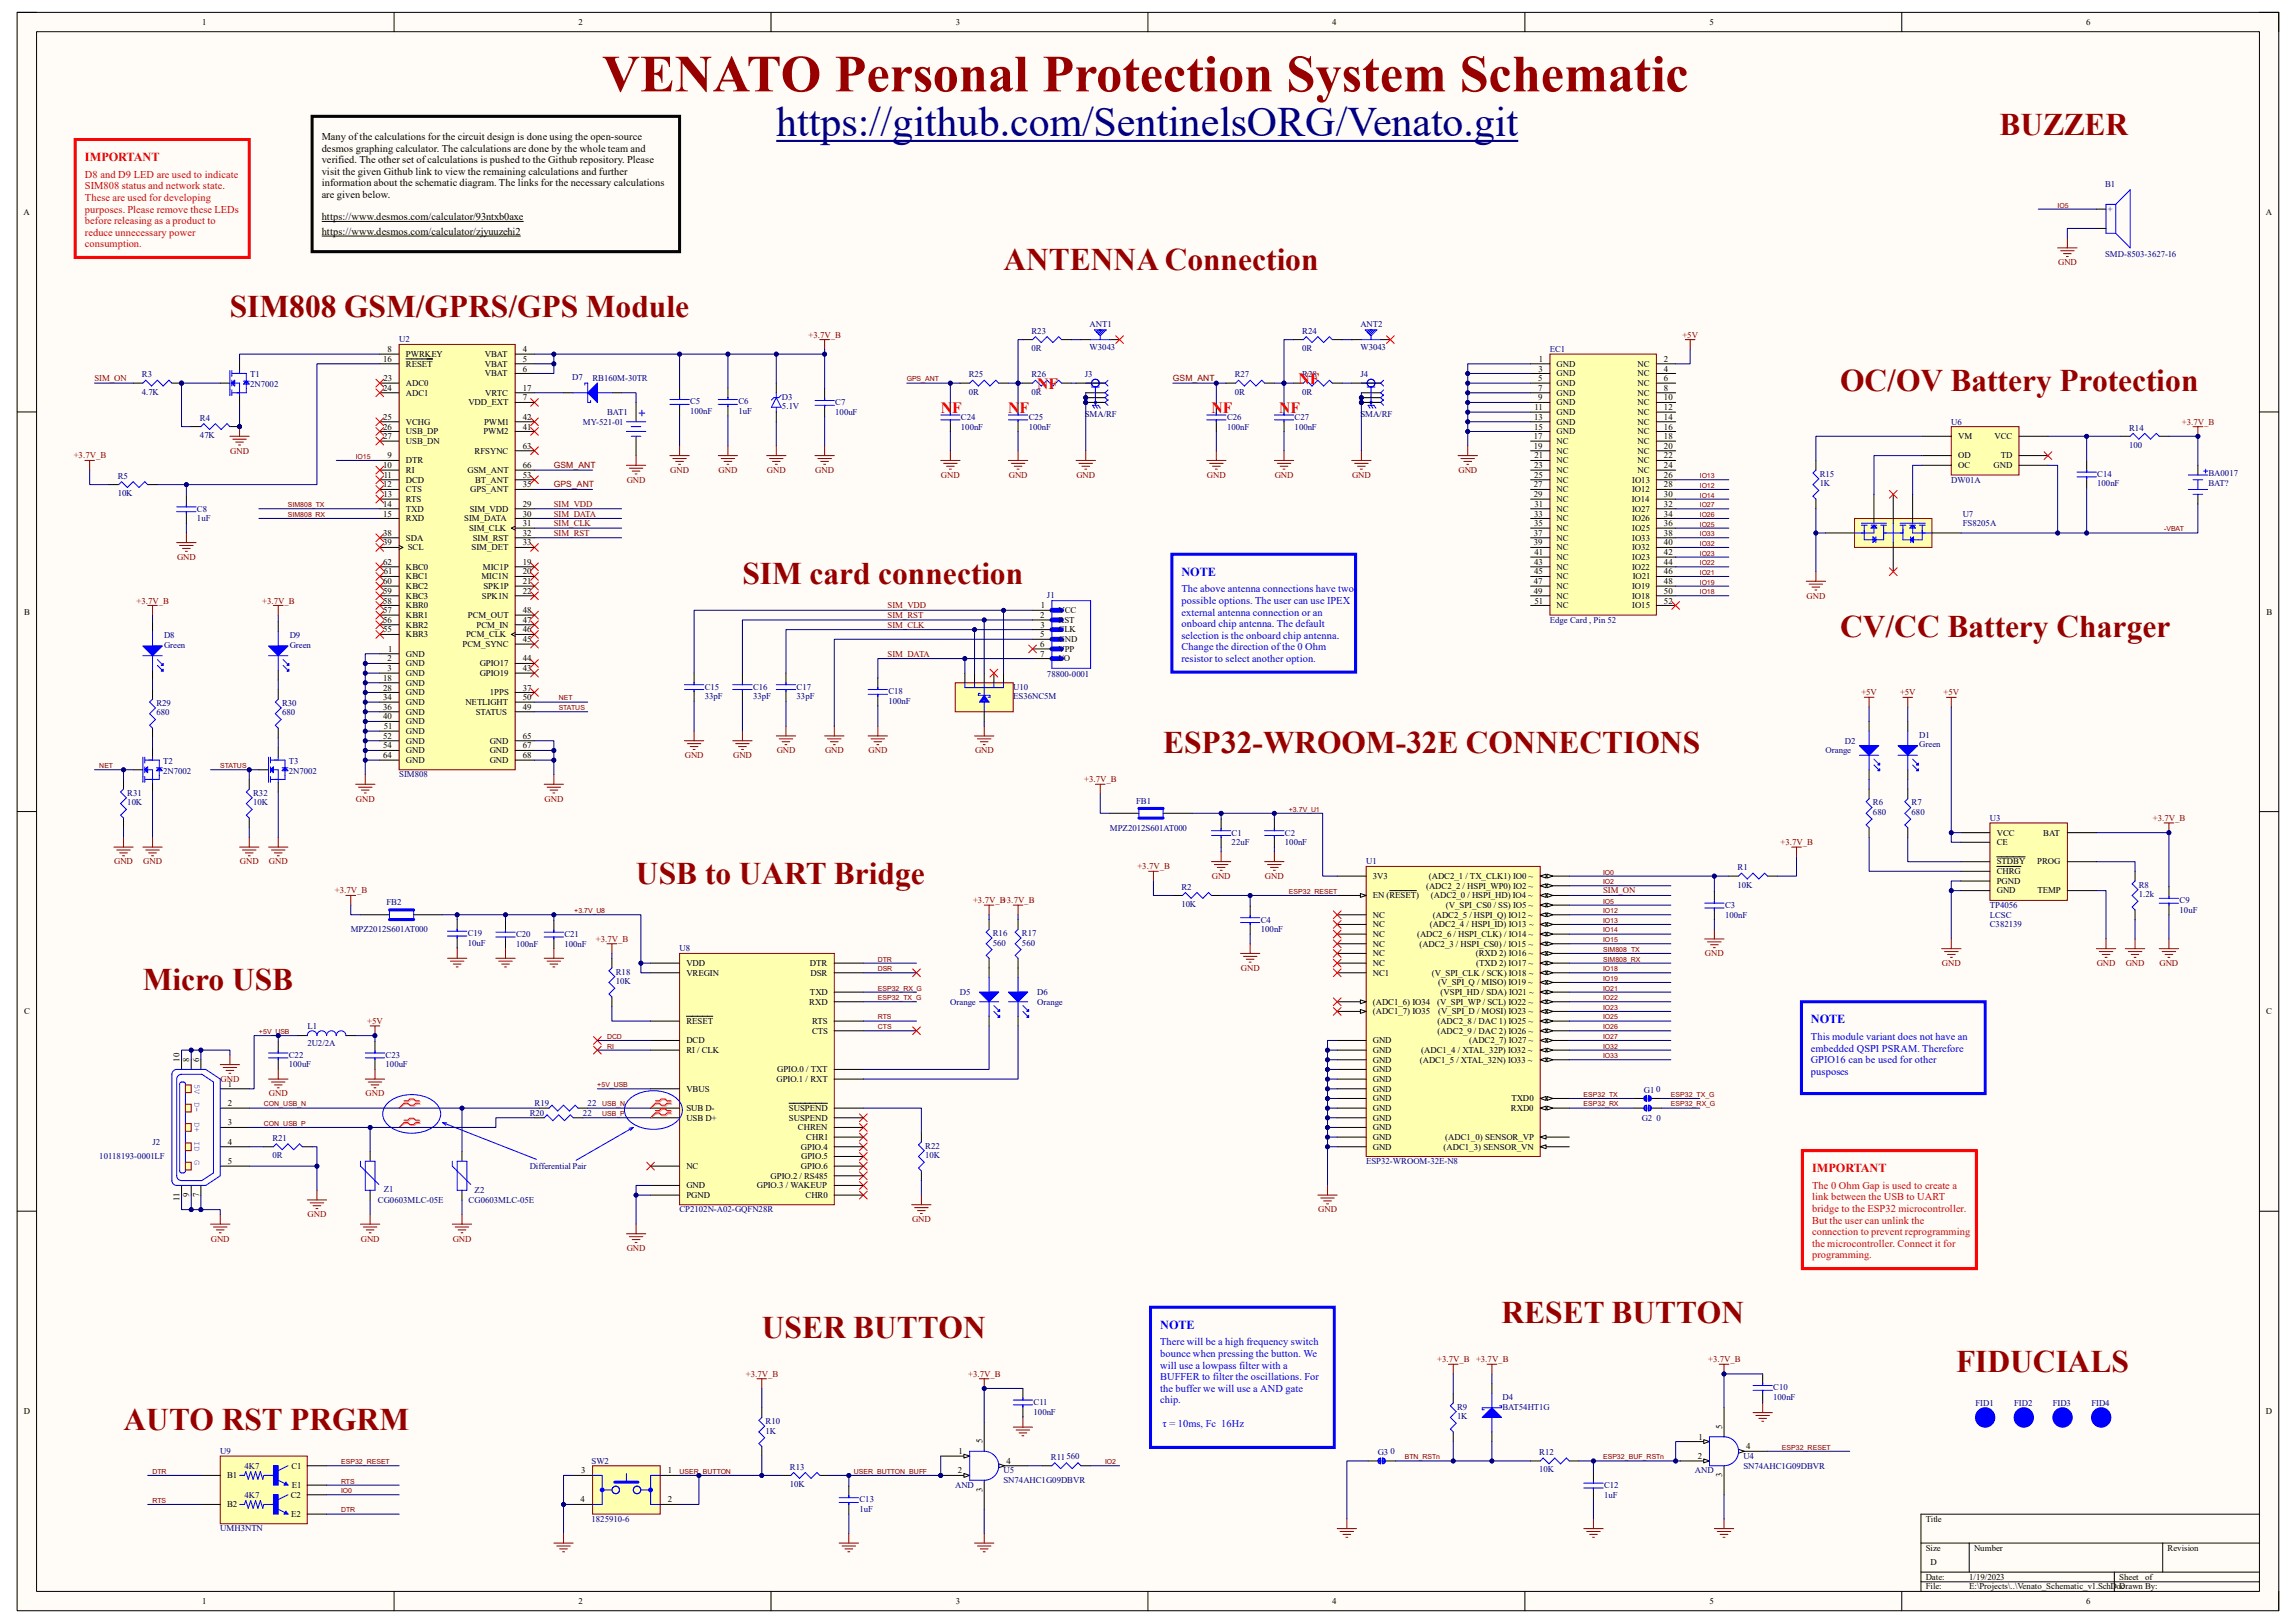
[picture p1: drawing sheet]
<svg xmlns="http://www.w3.org/2000/svg" width="420mm" height="297mm" viewBox="0 0 420 297" stroke-linecap="round" stroke-linejoin="round" font-family="sans-serif">
<defs><g id="words">
<text font-size="9.6" fill="#980000" x="110.2" y="16.7">VENATO Personal Protection System Schematic</text>
<text font-size="7.7" fill="#000080" x="142" y="24.9">https://github.com/SentinelsORG/Venato.git</text>
<g font-size="5.8" fill="#980000">
<text x="365.8" y="24.6">BUZZER</text>
<text x="183.6" y="49.4">ANTENNA Connection</text>
<text x="42" y="58">SIM808 GSM/GPRS/GPS Module</text>
<text x="336.6" y="71.5">OC/OV Battery Protection</text>
<text x="135.8" y="106.9">SIM card connection</text>
<text x="336.6" y="116.6">CV/CC Battery Charger</text>
<text x="212.8" y="137.8">ESP32-WROOM-32E CONNECTIONS</text>
<text x="116.3" y="161.7">USB to UART Bridge</text>
<text x="26.1" y="181.2">Micro USB</text>
<text x="139.4" y="244.9">USER BUTTON</text>
<text x="274.7" y="242.2">RESET BUTTON</text>
<text x="357.8" y="251">FIDUCIALS</text>
<text x="22.6" y="261.7">AUTO RST PRGRM</text>
</g>
<g font-size="2.9" fill="#f00">
<text x="189.7" y="71.2">NF</text>
<text x="237.5" y="70.4">NF</text>
<text x="172.1" y="75.6">NF</text>
<text x="184.4" y="75.6">NF</text>
<text x="221.6" y="75.6">NF</text>
<text x="234" y="75.6">NF</text>
</g>
<g font-size="2.2" fill="#f00">
<text x="15.5" y="29.5">IMPORTANT</text>
<text x="331.5" y="214.5">IMPORTANT</text>
</g>
<g font-size="2.2" fill="#00f">
<text x="216.1" y="105.3">NOTE</text>
<text x="331.3" y="187.2">NOTE</text>
<text x="212.2" y="243.2">NOTE</text>
</g>
<g font-size="1.9">
<text x="58.8" y="25.6">Many of the calculations for the circuit design is done using the open-source</text>
<text x="58.8" y="27.8">desmos graphing calculator. The calculations are done by the whole team and</text>
<text x="58.8" y="29.9">verified. The other set of calculations is pushed to the Github repository. Please</text>
<text x="58.8" y="32">visit the given Github link to view the remaining calculations and further</text>
<text x="58.8" y="34.1">information about the schematic diagram. The links for the necessary calculations</text>
<text x="58.8" y="36.2">are given below.</text>
<text x="58.8" y="40.3">https://www.desmos.com/calculator/93ntxb0axe</text>
<text x="58.8" y="43">https://www.desmos.com/calculator/zjyuuzehi2</text>
</g>
<g font-size="1.9" fill="#f00">
<text x="15.5" y="32.5">D8 and D9 LED are used to indicate</text>
<text x="15.5" y="34.7">SIM808 status and network state.</text>
<text x="15.5" y="36.8">These are used for developing</text>
<text x="15.5" y="38.9">purposes. Please remove these LEDs</text>
<text x="15.5" y="41">before releasing as a product to</text>
<text x="15.5" y="43.1">reduce unnecessary power</text>
<text x="15.5" y="45.3">consumption.</text>
<text x="331.5" y="217.6">The 0 Ohm Gap is used to create a</text>
<text x="331.5" y="219.7">link between the USB to UART</text>
<text x="331.5" y="221.8">bridge to the ESP32 microcontroller.</text>
<text x="331.5" y="223.9">But the user can unlink the</text>
<text x="331.5" y="226.1">connection to prevent reprogramming</text>
<text x="331.5" y="228.2">the microcontroller. Connect it for</text>
<text x="331.5" y="230.3">programming.</text>
</g>
<g font-size="1.9" fill="#00f">
<text x="216.1" y="108.4">The above antenna connections have two</text>
<text x="216.1" y="110.5">possible options. The user can use IPEX</text>
<text x="216.1" y="112.6">external antenna connection or an</text>
<text x="216.1" y="114.8">onboard chip antenna. The default</text>
<text x="216.1" y="116.9">selection is the onboard chip antenna.</text>
<text x="216.1" y="119">Change the direction of the 0 Ohm</text>
<text x="216.1" y="121.2">resistor to select another option.</text>
<text x="331.3" y="190.3">This module variant does not have an</text>
<text x="331.3" y="192.4">embedded QSPI PSRAM. Therefore</text>
<text x="331.3" y="194.6">GPIO16 can be used for other</text>
<text x="331.3" y="196.7">pusposes</text>
<text x="212.2" y="246.2">There will be a high frequency switch</text>
<text x="212.2" y="248.3">bounce when pressing the button. We</text>
<text x="212.2" y="250.5">will use a lowpass filter with a</text>
<text x="212.2" y="252.6">BUFFER to filter the oscillations. For</text>
<text x="212.2" y="254.7">the buffer we will use a AND gate</text>
<text x="212.2" y="256.8">chip.</text>
<text x="212.7" y="261.1">τ = 10ms, Fc 16Hz</text>
</g>
<g font-size="1.6">
<text x="37" y="4.6">1</text>
<text x="105.8" y="4.6">2</text>
<text x="174.8" y="4.6">3</text>
<text x="243.7" y="4.6">4</text>
<text x="312.7" y="4.6">5</text>
<text x="381.6" y="4.6">6</text>
<text x="4.3" y="39.3">A</text>
<text x="414.5" y="39.3">A</text>
<text x="70.9" y="64.4">8</text>
<text x="74.3" y="65.3">PWRKEY</text>
<text x="88.7" y="65.3">VBAT</text>
<text x="95.6" y="64.4">4</text>
<text x="70.1" y="66.2">16</text>
<text x="70.1" y="71.5">24</text>
<text x="70.1" y="69.8">23</text>
<text x="74.3" y="67.1">RESET</text>
<text x="74.3" y="70.6">ADC0</text>
<text x="88.7" y="67.1">VBAT</text>
<text x="88.7" y="68.9">VBAT</text>
<text x="95.6" y="66.2">5</text>
<text x="95.6" y="68">6</text>
<text x="95.6" y="71.5">17</text>
<text x="281.4" y="69.8">5</text>
<text x="281.4" y="71.5">7</text>
<text x="281.4" y="68">3</text>
<text x="281.5" y="66.2">1</text>
<text x="284.7" y="67.1">GND</text>
<text x="284.7" y="68.9">GND</text>
<text x="284.7" y="70.6">GND</text>
<text x="299.6" y="67.1">NC</text>
<text x="299.6" y="68.9">NC</text>
<text x="299.6" y="70.6">NC</text>
<text x="304.4" y="66.2">2</text>
<text x="304.4" y="68">4</text>
<text x="304.4" y="69.8">6</text>
<text x="304.4" y="71.5">8</text>
<text x="70.1" y="76.8">25</text>
<text x="74.3" y="72.4">ADC1</text>
<text x="74.3" y="77.7">VCHG</text>
<text x="85.7" y="74.2">VDD_EXT</text>
<text x="88.6" y="77.7">PWM1</text>
<text x="88.8" y="72.4">VRTC</text>
<text x="95.6" y="73.3">7</text>
<text x="95.6" y="76.8">42</text>
<text x="280.6" y="76.8">13</text>
<text x="280.7" y="75.1">11</text>
<text x="281.4" y="73.3">9</text>
<text x="284.7" y="72.4">GND</text>
<text x="284.7" y="74.2">GND</text>
<text x="284.7" y="75.9">GND</text>
<text x="284.7" y="77.7">GND</text>
<text x="299.6" y="72.4">NC</text>
<text x="299.6" y="74.2">NC</text>
<text x="299.6" y="75.9">NC</text>
<text x="299.6" y="77.7">NC</text>
<text x="304.4" y="73.3">10</text>
<text x="304.4" y="75.1">12</text>
<text x="304.4" y="76.8">14</text>
<text x="70.1" y="78.6">26</text>
<text x="70.1" y="80.3">27</text>
<text x="70.9" y="83.9">9</text>
<text x="74.3" y="79.5">USB_DP</text>
<text x="74.3" y="81.2">USB_DN</text>
<text x="86.8" y="83">RFSYNC</text>
<text x="88.4" y="79.5">PWM2</text>
<text x="95.6" y="78.6">41</text>
<text x="95.6" y="82.1">63</text>
<text x="280.6" y="80.3">17</text>
<text x="280.6" y="82.1">19</text>
<text x="280.6" y="78.6">15</text>
<text x="280.7" y="83.9">21</text>
<text x="284.7" y="79.5">GND</text>
<text x="284.7" y="81.2">NC</text>
<text x="284.7" y="83">NC</text>
<text x="299.6" y="79.5">NC</text>
<text x="299.6" y="81.2">NC</text>
<text x="299.6" y="83">NC</text>
<text x="304.4" y="78.6">16</text>
<text x="304.4" y="80.3">18</text>
<text x="304.4" y="82.1">20</text>
<text x="304.4" y="83.9">22</text>
<text x="358.2" y="83.9">OD</text>
<text x="358.2" y="80.3">VM</text>
<text x="364.8" y="80.3">VCC</text>
<text x="366" y="83.9">TD</text>
<text x="70.1" y="85.7">10</text>
<text x="70.1" y="89.2">12</text>
<text x="70.2" y="87.4">11</text>
<text x="74.3" y="84.8">DTR</text>
<text x="74.3" y="86.6">RI</text>
<text x="74.3" y="88.3">DCD</text>
<text x="85.5" y="86.6">GSM_ANT</text>
<text x="86.9" y="88.3">BT_ANT</text>
<text x="95.6" y="85.7">66</text>
<text x="95.6" y="87.4">53</text>
<text x="95.6" y="89.2">35</text>
<text x="280.6" y="89.2">27</text>
<text x="280.6" y="85.7">23</text>
<text x="280.6" y="87.4">25</text>
<text x="284.7" y="84.8">NC</text>
<text x="284.7" y="86.6">NC</text>
<text x="284.7" y="88.3">NC</text>
<text x="298.6" y="88.3">IO13</text>
<text x="299.6" y="84.8">NC</text>
<text x="299.6" y="86.6">NC</text>
<text x="304.4" y="85.7">24</text>
<text x="304.4" y="87.4">26</text>
<text x="304.4" y="89.2">28</text>
<text x="358.2" y="85.7">OC</text>
<text x="364.7" y="85.7">GND</text>
<text x="70.1" y="92.8">14</text>
<text x="70.1" y="94.5">15</text>
<text x="70.1" y="91">13</text>
<text x="74.3" y="90.1">CTS</text>
<text x="74.3" y="91.9">RTS</text>
<text x="74.3" y="93.6">TXD</text>
<text x="74.3" y="95.4">RXD</text>
<text x="84.9" y="95.4">SIM_DATA</text>
<text x="85.9" y="93.6">SIM_VDD</text>
<text x="86" y="90.1">GPS_ANT</text>
<text x="95.6" y="92.8">29</text>
<text x="95.6" y="94.5">30</text>
<text x="280.6" y="91">29</text>
<text x="280.6" y="94.5">33</text>
<text x="280.7" y="92.8">31</text>
<text x="284.7" y="90.1">NC</text>
<text x="284.7" y="91.9">NC</text>
<text x="284.7" y="93.6">NC</text>
<text x="284.7" y="95.4">NC</text>
<text x="298.5" y="91.9">IO14</text>
<text x="298.5" y="90.1">IO12</text>
<text x="298.5" y="93.6">IO27</text>
<text x="298.5" y="95.4">IO26</text>
<text x="304.4" y="91">30</text>
<text x="304.4" y="92.8">32</text>
<text x="304.4" y="94.5">34</text>
<text x="70.1" y="99.8">39</text>
<text x="70.1" y="98">38</text>
<text x="74.3" y="98.9">SDA</text>
<text x="74.6" y="100.7">SCL</text>
<text x="85.8" y="97.2">SIM_CLK</text>
<text x="86.3" y="100.7">SIM_DET</text>
<text x="86.5" y="98.9">SIM_RST</text>
<text x="95.6" y="96.3">31</text>
<text x="95.6" y="98">32</text>
<text x="95.6" y="99.8">33</text>
<text x="280.6" y="98">37</text>
<text x="280.6" y="99.8">39</text>
<text x="280.6" y="96.3">35</text>
<text x="280.7" y="101.6">41</text>
<text x="284.7" y="97.2">NC</text>
<text x="284.7" y="98.9">NC</text>
<text x="284.7" y="100.7">NC</text>
<text x="298.5" y="100.7">IO32</text>
<text x="298.6" y="97.2">IO25</text>
<text x="298.6" y="98.9">IO33</text>
<text x="304.4" y="96.3">36</text>
<text x="304.4" y="98">38</text>
<text x="304.4" y="99.8">40</text>
<text x="304.4" y="101.6">42</text>
<text x="70.1" y="103.4">62</text>
<text x="70.1" y="106.9">60</text>
<text x="70.2" y="105.1">61</text>
<text x="74.3" y="104.2">KBC0</text>
<text x="74.3" y="106">KBC1</text>
<text x="74.3" y="107.8">KBC2</text>
<text x="88.1" y="106">MIC1N</text>
<text x="88.3" y="104.2">MIC1P</text>
<text x="88.4" y="107.8">SPK1P</text>
<text x="95.6" y="103.4">19</text>
<text x="95.6" y="105.1">20</text>
<text x="95.6" y="106.9">21</text>
<text x="280.6" y="106.9">47</text>
<text x="280.6" y="103.4">43</text>
<text x="280.6" y="105.1">45</text>
<text x="284.7" y="102.5">NC</text>
<text x="284.7" y="104.2">NC</text>
<text x="284.7" y="106">NC</text>
<text x="284.7" y="107.8">NC</text>
<text x="298.5" y="104.2">IO22</text>
<text x="298.5" y="107.8">IO19</text>
<text x="298.6" y="102.5">IO23</text>
<text x="298.7" y="106">IO21</text>
<text x="304.4" y="103.4">44</text>
<text x="304.4" y="105.1">46</text>
<text x="304.4" y="106.9">48</text>
<text x="4.4" y="112.5">B</text>
<text x="70.1" y="108.7">59</text>
<text x="70.1" y="112.2">57</text>
<text x="70.1" y="114">56</text>
<text x="70.1" y="110.4">58</text>
<text x="74.3" y="109.6">KBC3</text>
<text x="74.3" y="111.3">KBR0</text>
<text x="74.3" y="113.1">KBR1</text>
<text x="85.6" y="113.1">PCM_OUT</text>
<text x="88.1" y="109.6">SPK1N</text>
<text x="95.6" y="108.7">22</text>
<text x="95.6" y="112.2">48</text>
<text x="95.6" y="114">47</text>
<text x="190.2" y="113.1">2</text>
<text x="190.4" y="111.3">1</text>
<text x="193.6" y="112.2">VCC</text>
<text x="193.6" y="114">RST</text>
<text x="280.6" y="108.7">49</text>
<text x="280.7" y="110.4">51</text>
<text x="284.7" y="109.6">NC</text>
<text x="284.7" y="111.3">NC</text>
<text x="298.5" y="109.6">IO18</text>
<text x="298.6" y="111.3">IO15</text>
<text x="304.4" y="108.7">50</text>
<text x="304.4" y="110.4">52</text>
<text x="414.6" y="112.5">B</text>
<text x="70.1" y="115.7">55</text>
<text x="71" y="119.3">1</text>
<text x="74.3" y="114.9">KBR2</text>
<text x="74.3" y="116.6">KBR3</text>
<text x="84.6" y="118.4">PCM_SYNC</text>
<text x="85.3" y="116.6">PCM_CLK</text>
<text x="87.2" y="114.9">PCM_IN</text>
<text x="95.6" y="115.7">46</text>
<text x="95.6" y="117.5">45</text>
<text x="190.2" y="118.4">6</text>
<text x="190.3" y="116.6">5</text>
<text x="190.3" y="114.9">3</text>
<text x="193.6" y="115.7">CLK</text>
<text x="193.6" y="117.5">GND</text>
<text x="193.6" y="119.3">VPP</text>
<text x="70.1" y="124.6">18</text>
<text x="70.9" y="121">2</text>
<text x="70.9" y="122.8">3</text>
<text x="74.3" y="120.2">GND</text>
<text x="74.3" y="121.9">GND</text>
<text x="74.3" y="123.7">GND</text>
<text x="74.3" y="125.5">GND</text>
<text x="87.8" y="121.9">GPIO17</text>
<text x="87.8" y="123.7">GPIO19</text>
<text x="95.6" y="121">44</text>
<text x="95.6" y="122.8">43</text>
<text x="190.3" y="120.2">7</text>
<text x="193.6" y="121">I/O</text>
<text x="70.1" y="128.1">34</text>
<text x="70.1" y="129.9">36</text>
<text x="70.1" y="131.7">40</text>
<text x="70.1" y="126.4">28</text>
<text x="74.3" y="127.3">GND</text>
<text x="74.3" y="129">GND</text>
<text x="74.3" y="130.8">GND</text>
<text x="85.1" y="129">NETLIGHT</text>
<text x="87" y="130.8">STATUS</text>
<text x="89.6" y="127.3">1PPS</text>
<text x="95.6" y="126.4">37</text>
<text x="95.6" y="128.1">50</text>
<text x="95.6" y="129.9">49</text>
<text x="70.1" y="135.2">52</text>
<text x="70.1" y="136.9">54</text>
<text x="70.2" y="133.4">51</text>
<text x="74.3" y="132.5">GND</text>
<text x="74.3" y="134.3">GND</text>
<text x="74.3" y="136.1">GND</text>
<text x="74.3" y="137.8">GND</text>
<text x="89.6" y="136.1">GND</text>
<text x="89.6" y="137.8">GND</text>
<text x="95.6" y="135.2">65</text>
<text x="95.6" y="136.9">67</text>
<text x="70.1" y="138.7">64</text>
<text x="74.3" y="139.6">GND</text>
<text x="89.6" y="139.6">GND</text>
<text x="95.6" y="138.7">68</text>
<text x="365.3" y="152.9">VCC</text>
<text x="365.3" y="154.6">CE</text>
<text x="373.8" y="152.9">BAT</text>
<text x="251.1" y="160.9">3V3</text>
<text x="261.4" y="160.9">(ADC2_1 / TX_CLK1) IO0 ~</text>
<text x="365.3" y="158.2">STDBY</text>
<text x="365.3" y="160">CHRG</text>
<text x="365.3" y="161.8">PGND</text>
<text x="372.7" y="158.2">PROG</text>
<text x="251.1" y="164.4">EN (RESET)</text>
<text x="251.1" y="167.9">NC</text>
<text x="260.9" y="162.6">(ADC2_2 / HSPI_WP0) IO2 ~</text>
<text x="261.7" y="164.4">(ADC2_0 / HSPI_HD) IO4 ~</text>
<text x="262.1" y="167.9">(ADC2_5 / HSPI_Q) IO12 ~</text>
<text x="264.5" y="166.2">(V_SPI_CS0 / SS) IO5 ~</text>
<text x="365.3" y="163.5">GND</text>
<text x="372.7" y="163.5">TEMP</text>
<text x="251.1" y="169.7">NC</text>
<text x="251.1" y="171.4">NC</text>
<text x="251.1" y="173.2">NC</text>
<text x="259.2" y="171.4">(ADC2_6 / HSPI_CLK) / IO14 ~</text>
<text x="259.6" y="173.2">(ADC2_3 / HSPI_CS0) / IO15 ~</text>
<text x="261.5" y="169.7">(ADC2_4 / HSPI_ID) IO13 ~</text>
<text x="125.6" y="176.8">VDD</text>
<text x="125.6" y="178.5">VREGIN</text>
<text x="148.2" y="176.8">DTR</text>
<text x="148.3" y="178.5">DSR</text>
<text x="251.1" y="175">NC</text>
<text x="251.1" y="176.8">NC</text>
<text x="251.1" y="178.5">NC1</text>
<text x="261.9" y="178.5">(V_SPI_CLK / SCK) IO18 ~</text>
<text x="270" y="175">(RXD 2) IO16 ~</text>
<text x="270" y="176.8">(TXD 2) IO17 ~</text>
<text x="4.4" y="185.6">C</text>
<text x="148" y="183.9">RXD</text>
<text x="148.2" y="182.1">TXD</text>
<text x="251.1" y="183.9">(ADC1_6) IO34</text>
<text x="251.1" y="185.6">(ADC1_7) IO35</text>
<text x="262.9" y="183.9">(V_SPI_WP / SCL) IO22 ~</text>
<text x="263.1" y="180.3">(V_SPI_Q / MISO) IO19 ~</text>
<text x="263.1" y="185.6">(V_SPI_D / MOSI) IO23 ~</text>
<text x="263.5" y="182.1">(VSPI_HD / SDA) IO21 ~</text>
<text x="414.5" y="185.6">C</text>
<text x="125.6" y="190.9">DCD</text>
<text x="125.6" y="187.4">RESET</text>
<text x="148.5" y="189.1">CTS</text>
<text x="148.5" y="187.4">RTS</text>
<text x="251.1" y="190.9">GND</text>
<text x="262.9" y="187.4">(ADC2_8 / DAC 1) IO25 ~</text>
<text x="262.9" y="189.1">(ADC2_9 / DAC 2) IO26 ~</text>
<text x="268.7" y="190.9">(ADC2_7) IO27 ~</text>
<text x="32.9" y="194.3" transform="rotate(-90 32.9 194.3)">10</text>
<text x="34.6" y="194.3" transform="rotate(-90 34.6 194.3)">8</text>
<text x="36.4" y="194.3" transform="rotate(-90 36.4 194.3)">6</text>
<text x="125.6" y="192.7">RI / CLK</text>
<text x="142" y="198">GPIO.1 / RXT</text>
<text x="142.2" y="196.2">GPIO.0 / TXT</text>
<text x="251.1" y="192.7">GND</text>
<text x="251.1" y="194.5">GND</text>
<text x="251.1" y="196.2">GND</text>
<text x="251.1" y="198">GND</text>
<text x="259.7" y="194.5">(ADC1_5 / XTAL_32N) IO33 ~</text>
<text x="260" y="192.7">(ADC1_4 / XTAL_32P) IO32 ~</text>
<text x="41.7" y="198.9">1</text>
<text x="41.7" y="202.4">2</text>
<text x="125.6" y="203.3">SUB D-</text>
<text x="125.6" y="199.8">VBUS</text>
<text x="144.3" y="203.3">SUSPEND</text>
<text x="251.1" y="199.8">GND</text>
<text x="251.1" y="201.5">GND</text>
<text x="251.1" y="203.3">GND</text>
<text x="276.4" y="203.3">RXD0</text>
<text x="276.5" y="201.5">TXD0</text>
<text x="41.7" y="206">3</text>
<text x="41.7" y="209.5">4</text>
<text x="125.6" y="205.1">USB D+</text>
<text x="144.3" y="205.1">SUSPEND</text>
<text x="146" y="206.8">CHREN</text>
<text x="147.5" y="208.6">CHR1</text>
<text x="251.1" y="205.1">GND</text>
<text x="251.1" y="206.8">GND</text>
<text x="251.1" y="208.6">GND</text>
<text x="264.4" y="208.6">(ADC1_0) SENSOR_VP</text>
<text x="41.7" y="213">5</text>
<text x="125.6" y="213.9">NC</text>
<text x="141" y="215.7">GPIO.2 / RS485</text>
<text x="146.5" y="213.9">GPIO.6</text>
<text x="146.5" y="210.4">GPIO.4</text>
<text x="146.6" y="212.1">GPIO.5</text>
<text x="251.1" y="210.4">GND</text>
<text x="264.1" y="210.4">(ADC1_3) SENSOR_VN</text>
<text x="32.9" y="219.7" transform="rotate(-90 32.9 219.7)">11</text>
<text x="34.6" y="219.1" transform="rotate(-90 34.6 219.1)">9</text>
<text x="36.4" y="219.1" transform="rotate(-90 36.4 219.1)">7</text>
<text x="125.6" y="217.5">GND</text>
<text x="125.6" y="219.2">PGND</text>
<text x="138.4" y="217.5">GPIO.3 / WAKEUP</text>
<text x="147.4" y="219.2">CHR0</text>
<text x="4.4" y="258.7">D</text>
<text x="310.7" y="263.4">1</text>
<text x="315" y="261.5" transform="rotate(-90 315 261.5)">5</text>
<text x="414.5" y="258.7">D</text>
<text x="53.3" y="268.8">C1</text>
<text x="106.3" y="269.6">3</text>
<text x="122.2" y="269.6">1</text>
<text x="175.2" y="269.6">2</text>
<text x="175.3" y="266.1">1</text>
<text x="179.7" y="264.2" transform="rotate(-90 179.7 264.2)">5</text>
<text x="184.1" y="267.9">4</text>
<text x="310.6" y="267">2</text>
<text x="319.4" y="265.2">4</text>
<text x="41.5" y="270.5">B1</text>
<text x="41.5" y="275.8">B2</text>
<text x="53.2" y="274.1">C2</text>
<text x="53.4" y="272.3">E1</text>
<text x="106.2" y="275">4</text>
<text x="122.2" y="275">2</text>
<text x="179.7" y="273" transform="rotate(-90 179.7 273)">3</text>
<text x="315" y="270.3" transform="rotate(-90 315 270.3)">3</text>
<text x="53.3" y="277.6">E2</text>
<text x="352.3" y="278.5">Title</text>
<text x="352.3" y="283.8">Size</text>
<text x="353.1" y="286.4">D</text>
<text x="361.1" y="283.8">Number</text>
<text x="396.5" y="283.8">Revision</text>
<text x="37" y="293.5">1</text>
<text x="105.8" y="293.5">2</text>
<text x="174.8" y="293.5">3</text>
<text x="243.7" y="293.5">4</text>
<text x="312.7" y="293.5">5</text>
<text x="352.3" y="289.1">Date:</text>
<text x="352.3" y="290.9">File:</text>
<text x="360.2" y="289.1">1/19/2023</text>
<text x="360.2" y="290.9">E:\Projects\..\Venato_Schematic_v1.SchDoc</text>
<text x="381.6" y="293.5">6</text>
<text x="387.6" y="289.1">Sheet</text>
<text x="387.6" y="290.9">Drawn By:</text>
<text x="392.4" y="289.1">of</text>
</g>
<g font-size="1.6" fill="#000080">
<text x="385.1" y="34.2">B1</text>
<text x="385.6" y="38.8">+</text>
<text x="385.1" y="46.9">SMD-8503-3627-16</text>
<text x="199.3" y="59.9">ANT1</text>
<text x="248.8" y="59.9">ANT2</text>
<text x="73" y="62.7">U2</text>
<text x="188.7" y="61.1">R23</text>
<text x="188.7" y="64.3">0R</text>
<text x="199.3" y="64.1">W3043</text>
<text x="238.2" y="61.1">R24</text>
<text x="238.2" y="64.3">0R</text>
<text x="248.8" y="64.1">W3043</text>
<text x="283.5" y="64.4">EC1</text>
<text x="26" y="69">R3</text>
<text x="45.8" y="69">T1</text>
<text x="45.8" y="70.8">2N7002</text>
<text x="104.7" y="69.6">D7</text>
<text x="108.4" y="69.8">RB160M-30TR</text>
<text x="177.2" y="69">R25</text>
<text x="188.7" y="69">R26</text>
<text x="198.4" y="69">J3</text>
<text x="225.8" y="69">R27</text>
<text x="238.2" y="69">R28</text>
<text x="248.8" y="69">J4</text>
<text x="26" y="72.2">4.7K</text>
<text x="36.6" y="77">R4</text>
<text x="106.6" y="77.7">MY-521-01</text>
<text x="111" y="75.9">BAT1</text>
<text x="126.2" y="74">C5</text>
<text x="126.2" y="75.8">100nF</text>
<text x="135.1" y="74">C6</text>
<text x="135.1" y="75.8">1uF</text>
<text x="143" y="73.1">D3</text>
<text x="143" y="74.9">5.1V</text>
<text x="152.8" y="74.2">C7</text>
<text x="152.8" y="75.9">100uF</text>
<text x="175.8" y="76.8">C24</text>
<text x="177.2" y="72.2">0R</text>
<text x="188.2" y="76.8">C25</text>
<text x="188.7" y="72.2">0R</text>
<text x="198.4" y="76.3">SMA/RF</text>
<text x="224.5" y="76.8">C26</text>
<text x="225.8" y="72.2">0R</text>
<text x="236.8" y="76.8">C27</text>
<text x="238.2" y="72.2">0R</text>
<text x="248.8" y="76.3">SMA/RF</text>
<text x="356.9" y="77.7">U6</text>
<text x="36.6" y="80.2">47K</text>
<text x="175.8" y="78.6">100nF</text>
<text x="188.2" y="78.6">100nF</text>
<text x="224.5" y="78.6">100nF</text>
<text x="236.8" y="78.6">100nF</text>
<text x="389.5" y="78.8">R14</text>
<text x="389.5" y="82">100</text>
<text x="21.5" y="87.6">R5</text>
<text x="332.9" y="87.2">R15</text>
<text x="332.9" y="89">1K</text>
<text x="356.9" y="88.3">DW01A</text>
<text x="383.6" y="87.2">C14</text>
<text x="383.6" y="89">100nF</text>
<text x="404" y="87.1">BA0017</text>
<text x="404" y="88.9">BAT?</text>
<text x="21.5" y="90.8">10K</text>
<text x="36" y="93.6">C8</text>
<text x="36" y="95.4">1uF</text>
<text x="359" y="94.5">U7</text>
<text x="359" y="96.3">FS8205A</text>
<text x="191.5" y="109.4">J1</text>
<text x="283.5" y="114">Edge Card , Pin 52</text>
<text x="30" y="116.8">D8</text>
<text x="30" y="118.6">Green</text>
<text x="53" y="116.8">D9</text>
<text x="53" y="118.6">Green</text>
<text x="191.5" y="123.9">78800-0001</text>
<text x="28.6" y="129.2">R29</text>
<text x="28.6" y="130.9">680</text>
<text x="51.6" y="129.2">R30</text>
<text x="51.6" y="130.9">680</text>
<text x="128.9" y="126.2">C15</text>
<text x="128.9" y="127.9">33pF</text>
<text x="137.8" y="126.2">C16</text>
<text x="137.8" y="127.9">33pF</text>
<text x="145.7" y="126.2">C17</text>
<text x="145.7" y="127.9">33pF</text>
<text x="162.5" y="127">C18</text>
<text x="162.5" y="128.8">100nF</text>
<text x="185.3" y="126.2">U10</text>
<text x="185.3" y="127.9">ES36NC5M</text>
<text x="333.9" y="137.8">Orange</text>
<text x="337.5" y="136.1">D2</text>
<text x="351.1" y="135">D1</text>
<text x="351.1" y="136.8">Green</text>
<text x="29.8" y="139.8">T2</text>
<text x="29.8" y="141.6">2N7002</text>
<text x="52.8" y="139.8">T3</text>
<text x="52.8" y="141.6">2N7002</text>
<text x="73" y="142.3">SIM808</text>
<text x="23.3" y="145.6">R31</text>
<text x="23.3" y="147.4">10K</text>
<text x="46.3" y="145.6">R32</text>
<text x="46.3" y="147.4">10K</text>
<text x="207.8" y="147.1">FB1</text>
<text x="342.6" y="147.4">R6</text>
<text x="342.6" y="149.2">680</text>
<text x="349.7" y="147.4">R7</text>
<text x="349.7" y="149.2">680</text>
<text x="203" y="152">MPZ2012S601AT000</text>
<text x="225.3" y="152.9">C1</text>
<text x="225.3" y="154.6">22uF</text>
<text x="235" y="152.9">C2</text>
<text x="235" y="154.6">100nF</text>
<text x="364" y="150.2">U3</text>
<text x="249.9" y="158.2">U1</text>
<text x="317.8" y="159.3">R1</text>
<text x="70.7" y="165.6">FB2</text>
<text x="216.1" y="162.8">R2</text>
<text x="216.1" y="166">10K</text>
<text x="315.6" y="166.2">C3</text>
<text x="315.6" y="167.9">100nF</text>
<text x="317.8" y="162.4">10K</text>
<text x="364" y="167.9">LCSC</text>
<text x="364" y="166.2">TP4056</text>
<text x="391.2" y="162.4">R8</text>
<text x="391.2" y="164.2">1.2k</text>
<text x="398.7" y="165.3">C9</text>
<text x="398.7" y="167">10uF</text>
<text x="64.2" y="170.6">MPZ2012S601AT000</text>
<text x="85.6" y="171.3">C19</text>
<text x="85.6" y="173.1">10uF</text>
<text x="94.4" y="171.4">C20</text>
<text x="94.4" y="173.2">100nF</text>
<text x="103.3" y="171.4">C21</text>
<text x="103.3" y="173.2">100nF</text>
<text x="181.6" y="171.3">R16</text>
<text x="181.6" y="173.1">560</text>
<text x="186.9" y="171.3">R17</text>
<text x="186.9" y="173.1">560</text>
<text x="230.6" y="168.8">C4</text>
<text x="230.6" y="170.6">100nF</text>
<text x="364" y="169.7">C382139</text>
<text x="112.6" y="178.4">R18</text>
<text x="124.3" y="174.1">U8</text>
<text x="112.6" y="180.1">10K</text>
<text x="173.8" y="183.9">Orange</text>
<text x="175.6" y="182.1">D5</text>
<text x="189.7" y="182.1">D6</text>
<text x="189.7" y="183.9">Orange</text>
<text x="56.2" y="188.3">L1</text>
<text x="56.2" y="191.5">2U2/2A</text>
<text x="52.8" y="193.6">C22</text>
<text x="52.8" y="195.3">100uF</text>
<text x="70.5" y="193.6">C23</text>
<text x="70.5" y="195.3">100uF</text>
<text x="97.8" y="202.4">R19</text>
<text x="107.5" y="202.4">22</text>
<text x="300.7" y="199.9">G1</text>
<text x="303" y="199.8">0</text>
<text x="27.9" y="209.5">J2</text>
<text x="49.8" y="208.8">R21</text>
<text x="96.9" y="204.2">R20</text>
<text x="106.6" y="204.2">22</text>
<text x="300.3" y="205.1">G2 0</text>
<text x="18.2" y="212.1">10118193-0001LF</text>
<text x="49.8" y="212">0R</text>
<text x="96.9" y="213.9">Differential Pair</text>
<text x="169.2" y="210.2">R22</text>
<text x="169.2" y="212">10K</text>
<text x="249.9" y="213">ESP32-WROOM-32E-N8</text>
<text x="69.1" y="220.1">CG0603MLC-05E</text>
<text x="70.2" y="218.2">Z1</text>
<text x="85.7" y="220.1">CG0603MLC-05E</text>
<text x="86.8" y="218.4">Z2</text>
<text x="124.3" y="221.9">CP2102N-A02-GQFN28R</text>
<text x="189.1" y="257.1">C11</text>
<text x="266.5" y="258">R9</text>
<text x="274.8" y="256.2">D4</text>
<text x="274.8" y="258">BAT54HT1G</text>
<text x="324.4" y="254.4">C10</text>
<text x="324.4" y="256.2">100nF</text>
<text x="361.4" y="257.3">FID1</text>
<text x="368.4" y="257.3">FID2</text>
<text x="375.5" y="257.3">FID3</text>
<text x="382.6" y="257.3">FID4</text>
<text x="140" y="260.6">R10</text>
<text x="140" y="262.4">1K</text>
<text x="189.1" y="258.9">100nF</text>
<text x="266.5" y="259.7">1K</text>
<text x="40.3" y="266.1">U9</text>
<text x="44.7" y="268.8">4K7</text>
<text x="108.2" y="267.9">SW2</text>
<text x="144.5" y="268.9">R13</text>
<text x="183.6" y="269.6">U5</text>
<text x="192.2" y="267.2">R11560</text>
<text x="252" y="266.3">G3</text>
<text x="254.3" y="266.1">0</text>
<text x="281.6" y="266.3">R12</text>
<text x="281.6" y="269.5">10K</text>
<text x="310" y="269.6">AND</text>
<text x="318.9" y="267">U4</text>
<text x="318.9" y="268.8">SN74AHC1G09DBVR</text>
<text x="44.7" y="274.1">4K7</text>
<text x="144.5" y="272.1">10K</text>
<text x="157.2" y="275">C13</text>
<text x="174.7" y="272.3">AND</text>
<text x="183.6" y="271.4">SN74AHC1G09DBVR</text>
<text x="293.4" y="272.3">C12</text>
<text x="293.4" y="274.1">1uF</text>
<text x="40.3" y="280.2">UMH3NTN</text>
<text x="108.2" y="278.5">1825910-6</text>
<text x="157.2" y="276.7">1uF</text>
</g>
<g font-size="1.6" fill="#800000">
<text x="376.5" y="48.5">GND</text>
<text x="147.9" y="61.8">+3.7V_B</text>
<text x="307.8" y="61.8">+5V</text>
<text x="17.3" y="69.8">SIM_ON</text>
<text x="214.5" y="69.8">GSM_ANT</text>
<text x="399.1" y="77.7">+3.7V_B</text>
<text x="13.5" y="83.9">+3.7V_B</text>
<text x="42.1" y="83">GND</text>
<text x="101.3" y="89.2">GPS_ANT</text>
<text x="101.3" y="85.7">GSM_ANT</text>
<text x="114.6" y="88.3">GND</text>
<text x="122.6" y="86.6">GND</text>
<text x="131.4" y="86.6">GND</text>
<text x="140.3" y="86.6">GND</text>
<text x="149.1" y="86.6">GND</text>
<text x="172.1" y="87.4">GND</text>
<text x="184.5" y="87.4">GND</text>
<text x="196.9" y="87.4">GND</text>
<text x="220.8" y="87.4">GND</text>
<text x="233.2" y="87.4">GND</text>
<text x="247.3" y="87.4">GND</text>
<text x="266.8" y="86.6">GND</text>
<text x="101.3" y="92.8">SIM_VDD</text>
<text x="101.3" y="94.5">SIM_DATA</text>
<text x="101.3" y="96.3">SIM_CLK</text>
<text x="101.3" y="98">SIM_RST</text>
<text x="32.4" y="102.5">GND</text>
<text x="25" y="110.4">+3.7V_B</text>
<text x="48" y="110.4">+3.7V_B</text>
<text x="162.3" y="111.3">SIM_VDD</text>
<text x="162.3" y="113.1">SIM_RST</text>
<text x="330.5" y="109.6">GND</text>
<text x="162.3" y="114.9">SIM_CLK</text>
<text x="162.3" y="120.2">SIM_DATA</text>
<text x="340.5" y="127.3">+5V</text>
<text x="347.6" y="127.3">+5V</text>
<text x="355.5" y="127.3">+5V</text>
<text x="142.1" y="137.8">GND</text>
<text x="150.9" y="137.8">GND</text>
<text x="158.9" y="137.8">GND</text>
<text x="178.4" y="137.8">GND</text>
<text x="125.3" y="138.7">GND</text>
<text x="134.1" y="138.7">GND</text>
<text x="198.3" y="143.2">+3.7V_B</text>
<text x="65.1" y="146.7">GND</text>
<text x="99.6" y="146.7">GND</text>
<text x="325.7" y="154.6">+3.7V_B</text>
<text x="393.8" y="150.2">+3.7V_B</text>
<text x="20.9" y="158.2">GND</text>
<text x="26.2" y="158.2">GND</text>
<text x="43.9" y="158.2">GND</text>
<text x="49.2" y="158.2">GND</text>
<text x="208.1" y="159.1">+3.7V_B</text>
<text x="221.7" y="160.9">GND</text>
<text x="231.4" y="160.9">GND</text>
<text x="61.3" y="163.5">+3.7V_B</text>
<text x="178" y="165.3">+3.7V_B+3.7V_B</text>
<text x="293.2" y="163.5">SIM_ON</text>
<text x="109" y="172.3">+3.7V_B</text>
<text x="227" y="177.7">GND</text>
<text x="311.9" y="175">GND</text>
<text x="355.2" y="176.8">GND</text>
<text x="383.5" y="176.8">GND</text>
<text x="388.8" y="176.8">GND</text>
<text x="395" y="176.8">GND</text>
<text x="67.2" y="187.4">+5V</text>
<text x="40.3" y="198">GND</text>
<text x="49.2" y="200.7">GND</text>
<text x="66.9" y="200.7">GND</text>
<text x="241.1" y="221.9">GND</text>
<text x="38.6" y="227.2">GND</text>
<text x="56.3" y="222.8">GND</text>
<text x="66" y="227.2">GND</text>
<text x="82.8" y="227.2">GND</text>
<text x="166.8" y="223.6">GND</text>
<text x="114.6" y="228.9">GND</text>
<text x="136.4" y="252">+3.7V_B</text>
<text x="177.1" y="252">+3.7V_B</text>
<text x="262.9" y="249.3">+3.7V_B</text>
<text x="270" y="249.3">+3.7V_B</text>
<text x="312.5" y="249.3">+3.7V_B</text>
</g>
<g font-size="1.6" fill="#15c">
<text x="35.6" y="198.4" transform="rotate(90 35.6 198.4)">5V</text>
<text x="35.6" y="201.7" transform="rotate(90 35.6 201.7)">D-</text>
<text x="35.6" y="205.3" transform="rotate(90 35.6 205.3)">D+</text>
<text x="35.6" y="208.8" transform="rotate(90 35.6 208.8)">ID</text>
<text x="35.6" y="212.3" transform="rotate(90 35.6 212.3)">G</text>
</g>
<g font-size="1.3" fill="#800000">
<text x="376.4" y="38">IO5</text>
<text x="165.9" y="69.8">GPS_ANT</text>
<text x="65.1" y="84">IO15</text>
<text x="310.9" y="89.3">IO12</text>
<text x="310.9" y="87.5">IO13</text>
<text x="52.7" y="92.8">SIM808_TX</text>
<text x="52.7" y="94.6">SIM808_RX</text>
<text x="310.9" y="91.1">IO14</text>
<text x="310.9" y="94.6">IO26</text>
<text x="310.9" y="92.8">IO27</text>
<text x="310.9" y="101.7">IO23</text>
<text x="310.9" y="96.4">IO25</text>
<text x="310.9" y="99.9">IO32</text>
<text x="310.9" y="98.1">IO33</text>
<text x="395.9" y="97.2">-VBAT</text>
<text x="310.9" y="107">IO19</text>
<text x="310.9" y="105.2">IO21</text>
<text x="310.9" y="103.4">IO22</text>
<text x="310.9" y="108.8">IO18</text>
<text x="102.2" y="130">STATUS</text>
<text x="102.2" y="128.2">NET</text>
<text x="18.2" y="140.6">NET</text>
<text x="40.3" y="140.6">STATUS</text>
<text x="235.8" y="148.5">+3.7V_U1</text>
<text x="293.2" y="160.1">IO0</text>
<text x="293.2" y="161.8">IO2</text>
<text x="105" y="167.1">+3.7V_U8</text>
<text x="235.8" y="163.6">ESP32_RESET</text>
<text x="293.2" y="165.4">IO5</text>
<text x="293.2" y="167.1">IO12</text>
<text x="293.2" y="168.9">IO13</text>
<text x="293.2" y="170.6">IO14</text>
<text x="293.2" y="172.4">IO15</text>
<text x="160.6" y="177.7">DSR</text>
<text x="160.6" y="176">DTR</text>
<text x="293.2" y="174.2">SIM808_TX</text>
<text x="293.2" y="176">SIM808_RX</text>
<text x="293.2" y="177.7">IO18</text>
<text x="293.2" y="179.5">IO19</text>
<text x="160.6" y="183">ESP32_TX_G</text>
<text x="160.6" y="181.3">ESP32_RX_G</text>
<text x="293.2" y="181.3">IO21</text>
<text x="293.2" y="183">IO22</text>
<text x="293.2" y="184.8">IO23</text>
<text x="47.4" y="189.2">+5V_USB</text>
<text x="111" y="190.1">DCD</text>
<text x="111" y="191.9">RI</text>
<text x="160.6" y="186.6">RTS</text>
<text x="160.6" y="188.3">CTS</text>
<text x="293.2" y="186.6">IO25</text>
<text x="293.2" y="188.3">IO26</text>
<text x="293.2" y="190.1">IO27</text>
<text x="293.2" y="191.9">IO32</text>
<text x="293.2" y="193.6">IO33</text>
<text x="48.3" y="202.5">CON_USB_N</text>
<text x="109.3" y="199">+5V_USB</text>
<text x="110.2" y="202.5">USB_N</text>
<text x="289.7" y="200.7">ESP32_TX</text>
<text x="289.7" y="202.5">ESP32_RX</text>
<text x="305.6" y="200.7">ESP32_TX_G</text>
<text x="305.6" y="202.5">ESP32_RX_G</text>
<text x="48.3" y="206">CON_USB_P</text>
<text x="110.2" y="204.3">USB_P</text>
<text x="27.9" y="269.7">DTR</text>
<text x="62.4" y="268">ESP32_RESET</text>
<text x="124.3" y="269.7">USER_BUTTON</text>
<text x="156.2" y="269.7">USER_BUTTON_BUFF</text>
<text x="202.1" y="268">IO2</text>
<text x="257" y="267.1">BTN_RSTn</text>
<text x="293.2" y="267.1">ESP32_BUF_RSTn</text>
<text x="326" y="265.3">ESP32_RESET</text>
<text x="27.9" y="275">RTS</text>
<text x="62.4" y="271.5">RTS</text>
<text x="62.4" y="273.3">IO0</text>
<text x="62.4" y="276.8">DTR</text>
</g>
</g></defs>
<path d="M3.1 2.3h413.7v292.5h-413.7z" fill-rule="evenodd" fill="#fffcf8"/>
<path d="M3.1 2.3h413.7v292.5h-413.7z" fill="none" stroke="#000" stroke-width=".18"/>
<path d="M6.7 5.8h406.6v285.4h-406.6z" fill-rule="evenodd" fill="#fffcf8"/>
<g fill="none" stroke="#000" stroke-width=".18">
<path d="M3.1 2.3h3.6M6.7 5.8h406.6v285.4h-406.6zM72.1 2.3v3.5M141 2.3v3.5M210 2.3v3.5M278.9 2.3v3.5M347.9 2.3v3.5M413.3 2.3h3.5v3.5M3.1 75.4h3.6M413.3 75.4h3.5M3.1 148.5h3.6M413.3 148.5h3.5"/>
<path d="M3.1 221.6h3.6M413.3 221.7h3.5M413.3 277.1h-61.9v14.1M72.1 291.2v3.6M141 291.2v3.6M210 291.2v3.6M278.9 291.2v3.6M347.9 291.2v3.6M351.4 282.4h61.9M351.4 287.7h61.9M351.4 289.5h61.9M360.2 282.4v5.3"/>
<path d="M386.8 287.7v3.5M395.6 282.4v5.3M416.8 291.2v3.6"/>
</g>
<path d="M249.9 158.6h31.8v53h-31.8z" fill-rule="evenodd" fill="#ffffb0"/>
<path d="M249.9 158.6h31.8v53h-31.8z" fill="none" stroke="#800000" stroke-width=".18"/>
<path d="M244.6 163.9h5.3" fill="none" stroke="#000" stroke-width=".18"/>
<path d="M248.8 163.5l1.1 .4-1.1 .3z" fill="#f8fcff"/>
<path d="M248.8 163.5l1.1 .4-1.1 .3zM254.2 163h4.9M281.7 208.1h5.4" fill="none" stroke="#000" stroke-width=".18"/>
<path d="M281.7 208.1l1.1-.4v.7z" fill="#f8fcff"/>
<path d="M281.7 208.1l1.1-.4v.7zM281.7 209.9h5.4" fill="none" stroke="#000" stroke-width=".18"/>
<path d="M281.7 209.9l1.1-.4v.7z" fill="#f8fcff"/>
<path d="M244.6 183.3h5.3M281.7 209.9l1.1-.4v.7z" fill="none" stroke="#000" stroke-width=".18"/>
<path d="M248.8 183l1.1 .3-1.1 .4z" fill="#f8fcff"/>
<path d="M244.6 185.1h5.3M248.8 183l1.1 .3-1.1 .4z" fill="none" stroke="#000" stroke-width=".18"/>
<path d="M248.8 184.7l1.1 .4-1.1 .4z" fill="#f8fcff"/>
<path d="M248.8 184.7l1.1 .4-1.1 .4zM281.7 201h5.4" fill="none" stroke="#000" stroke-width=".18"/>
<path d="M281.7 201l1.1-.3v.7z" fill="#f8fcff"/>
<path d="M281.7 201l1.1-.3v.7z" fill="none" stroke="#000" stroke-width=".18"/>
<path d="M283 200.7l1 .3-1 .4z" fill="#f8fcff"/>
<path d="M281.7 202.8h5.4M283 200.7l1 .3-1 .4z" fill="none" stroke="#000" stroke-width=".18"/>
<path d="M281.7 202.8l1.1-.4v.7z" fill="#f8fcff"/>
<path d="M281.7 202.8l1.1-.4v.7z" fill="none" stroke="#000" stroke-width=".18"/>
<path d="M283 202.4l1 .4-1 .3z" fill="#f8fcff"/>
<path d="M244.6 167.4h5.3M244.6 169.2h5.3M244.6 170.9h5.3M244.6 172.7h5.3M244.6 174.5h5.3M244.6 176.3h5.3M244.6 178h5.3M244.6 160.3h5.3M281.7 160.3h5.4M283 202.4l1 .4-1 .3z" fill="none" stroke="#000" stroke-width=".18"/>
<path d="M281.7 160.3l1.1-.3v.7z" fill="#f8fcff"/>
<path d="M281.7 160.3l1.1-.3v.7z" fill="none" stroke="#000" stroke-width=".18"/>
<path d="M283 160l1 .3-1 .4z" fill="#f8fcff"/>
<path d="M283 160l1 .3-1 .4zM281.7 162.1h5.4" fill="none" stroke="#000" stroke-width=".18"/>
<path d="M281.7 162.1l1.1-.4v.8z" fill="#f8fcff"/>
<path d="M281.7 162.1l1.1-.4v.8z" fill="none" stroke="#000" stroke-width=".18"/>
<path d="M283 161.7l1 .4-1 .4z" fill="#f8fcff"/>
<path d="M281.7 163.9h5.4M283 161.7l1 .4-1 .4z" fill="none" stroke="#000" stroke-width=".18"/>
<path d="M281.7 163.9l1.1-.4v.7z" fill="#f8fcff"/>
<path d="M281.7 163.9l1.1-.4v.7z" fill="none" stroke="#000" stroke-width=".18"/>
<path d="M283 163.5l1 .4-1 .3z" fill="#f8fcff"/>
<path d="M281.7 165.6h5.4M283 163.5l1 .4-1 .3z" fill="none" stroke="#000" stroke-width=".18"/>
<path d="M281.7 165.6l1.1-.3v.7z" fill="#f8fcff"/>
<path d="M281.7 165.6l1.1-.3v.7z" fill="none" stroke="#000" stroke-width=".18"/>
<path d="M283 165.3l1 .3-1 .4z" fill="#f8fcff"/>
<path d="M281.7 167.4h5.4M283 165.3l1 .3-1 .4z" fill="none" stroke="#000" stroke-width=".18"/>
<path d="M281.7 167.4l1.1-.4v.8z" fill="#f8fcff"/>
<path d="M281.7 167.4l1.1-.4v.8z" fill="none" stroke="#000" stroke-width=".18"/>
<path d="M283 167l1 .4-1 .4z" fill="#f8fcff"/>
<path d="M281.7 169.2h5.4M283 167l1 .4-1 .4z" fill="none" stroke="#000" stroke-width=".18"/>
<path d="M281.7 169.2l1.1-.4v.7z" fill="#f8fcff"/>
<path d="M281.7 169.2l1.1-.4v.7z" fill="none" stroke="#000" stroke-width=".18"/>
<path d="M283 168.8l1 .4-1 .3z" fill="#f8fcff"/>
<path d="M281.7 170.9h5.4M283 168.8l1 .4-1 .3z" fill="none" stroke="#000" stroke-width=".18"/>
<path d="M281.7 170.9l1.1-.3v.7z" fill="#f8fcff"/>
<path d="M281.7 170.9l1.1-.3v.7z" fill="none" stroke="#000" stroke-width=".18"/>
<path d="M283 170.6l1 .3-1 .4z" fill="#f8fcff"/>
<path d="M281.7 172.7h5.4M283 170.6l1 .3-1 .4z" fill="none" stroke="#000" stroke-width=".18"/>
<path d="M281.7 172.7l1.1-.3v.7z" fill="#f8fcff"/>
<path d="M281.7 172.7l1.1-.3v.7z" fill="none" stroke="#000" stroke-width=".18"/>
<path d="M283 172.4l1 .3-1 .4z" fill="#f8fcff"/>
<path d="M281.7 174.5h5.4M283 172.4l1 .3-1 .4z" fill="none" stroke="#000" stroke-width=".18"/>
<path d="M281.7 174.5l1.1-.4v.7z" fill="#f8fcff"/>
<path d="M281.7 174.5l1.1-.4v.7z" fill="none" stroke="#000" stroke-width=".18"/>
<path d="M283 174.1l1 .4-1 .3z" fill="#f8fcff"/>
<path d="M281.7 176.3h5.4M283 174.1l1 .4-1 .3z" fill="none" stroke="#000" stroke-width=".18"/>
<path d="M281.7 176.3l1.1-.4v.7z" fill="#f8fcff"/>
<path d="M281.7 176.3l1.1-.4v.7z" fill="none" stroke="#000" stroke-width=".18"/>
<path d="M283 175.9l1 .4-1 .3z" fill="#f8fcff"/>
<path d="M281.7 178h5.4M283 175.9l1 .4-1 .3z" fill="none" stroke="#000" stroke-width=".18"/>
<path d="M281.7 178l1.1-.3v.7z" fill="#f8fcff"/>
<path d="M281.7 178l1.1-.3v.7z" fill="none" stroke="#000" stroke-width=".18"/>
<path d="M283 177.7l1 .3-1 .4z" fill="#f8fcff"/>
<path d="M281.7 179.8h5.4M283 177.7l1 .3-1 .4z" fill="none" stroke="#000" stroke-width=".18"/>
<path d="M281.7 179.8l1.1-.4v.7z" fill="#f8fcff"/>
<path d="M281.7 179.8l1.1-.4v.7z" fill="none" stroke="#000" stroke-width=".18"/>
<path d="M283 179.4l1 .4-1 .3z" fill="#f8fcff"/>
<path d="M283 179.4l1 .4-1 .3zM281.7 181.6h5.4" fill="none" stroke="#000" stroke-width=".18"/>
<path d="M281.7 181.6l1.1-.4v.7z" fill="#f8fcff"/>
<path d="M281.7 181.6l1.1-.4v.7z" fill="none" stroke="#000" stroke-width=".18"/>
<path d="M283 181.2l1 .4-1 .3z" fill="#f8fcff"/>
<path d="M281.7 183.3h5.4M283 181.2l1 .4-1 .3z" fill="none" stroke="#000" stroke-width=".18"/>
<path d="M281.7 183.3l1.1-.3v.7z" fill="#f8fcff"/>
<path d="M281.7 183.3l1.1-.3v.7z" fill="none" stroke="#000" stroke-width=".18"/>
<path d="M283 183l1 .3-1 .4z" fill="#f8fcff"/>
<path d="M281.7 185.1h5.4M283 183l1 .3-1 .4z" fill="none" stroke="#000" stroke-width=".18"/>
<path d="M281.7 185.1l1.1-.4v.8z" fill="#f8fcff"/>
<path d="M281.7 185.1l1.1-.4v.8z" fill="none" stroke="#000" stroke-width=".18"/>
<path d="M283 184.7l1 .4-1 .4z" fill="#f8fcff"/>
<path d="M281.7 186.9h5.4M283 184.7l1 .4-1 .4z" fill="none" stroke="#000" stroke-width=".18"/>
<path d="M281.7 186.9l1.1-.4v.7z" fill="#f8fcff"/>
<path d="M281.7 186.9l1.1-.4v.7z" fill="none" stroke="#000" stroke-width=".18"/>
<path d="M283 186.5l1 .4-1 .3z" fill="#f8fcff"/>
<path d="M281.7 188.6h5.4M283 186.5l1 .4-1 .3z" fill="none" stroke="#000" stroke-width=".18"/>
<path d="M281.7 188.6l1.1-.3v.7z" fill="#f8fcff"/>
<path d="M281.7 188.6l1.1-.3v.7z" fill="none" stroke="#000" stroke-width=".18"/>
<path d="M283 188.3l1 .3-1 .4z" fill="#f8fcff"/>
<path d="M281.7 190.4h5.4M283 188.3l1 .3-1 .4z" fill="none" stroke="#000" stroke-width=".18"/>
<path d="M281.7 190.4l1.1-.4v.8z" fill="#f8fcff"/>
<path d="M281.7 190.4l1.1-.4v.8z" fill="none" stroke="#000" stroke-width=".18"/>
<path d="M283 190l1 .4-1 .4z" fill="#f8fcff"/>
<path d="M281.7 192.2h5.4M283 190l1 .4-1 .4z" fill="none" stroke="#000" stroke-width=".18"/>
<path d="M281.7 192.2l1.1-.4v.7z" fill="#f8fcff"/>
<path d="M281.7 192.2l1.1-.4v.7z" fill="none" stroke="#000" stroke-width=".18"/>
<path d="M283 191.8l1 .4-1 .3z" fill="#f8fcff"/>
<path d="M281.7 193.9h5.4M283 191.8l1 .4-1 .3z" fill="none" stroke="#000" stroke-width=".18"/>
<path d="M281.7 193.9l1.1-.3v.7z" fill="#f8fcff"/>
<path d="M281.7 193.9l1.1-.3v.7z" fill="none" stroke="#000" stroke-width=".18"/>
<path d="M283 193.6l1 .3-1 .4z" fill="#f8fcff"/>
<g fill="none" stroke="#000" stroke-width=".18">
<path d="M203 148.8h5.3M212.8 148.8h5.3M223.4 149.9v1.8M223.4 153.3v1.7M233.1 149.9v1.8M233.1 153.3v1.7M214.5 163.9h1.8M221.6 163.9h1.8M244.6 190.4h5.3M244.6 192.2h5.3M244.6 193.9h5.3M244.6 195.7h5.3"/>
<path d="M244.6 197.5h5.3M244.6 199.3h5.3M283 193.6l1 .3-1 .4zM244.6 201h5.3M244.6 202.8h5.3M244.6 204.6h5.3M244.6 206.3h5.3M244.6 208.1h5.3M244.6 209.9h5.3M307.4 263.8h5.3"/>
</g>
<g fill="none" stroke="#800000" stroke-width=".18">
<path d="M221.6 157.7h3.5M222.1 158.2h2.5M222.7 158.7h1.4M223.2 159.3h.4M223.4 155.9v1.8M231.3 157.7h3.6M231.9 158.2h2.4M232.4 158.7h1.4M232.9 159.3h.4M233.1 155.9v1.8M226.9 174.5h3.6M227.4 175h2.5"/>
<path d="M228 175.5h1.4M228.5 176.1h.4M228.7 172.7v1.8M241.1 218.7h3.5M241.6 219.2h2.5M242.1 219.8h1.4M242.8 216.9v1.8M242.7 220.3h.3"/>
</g>
<g fill="none" stroke="#f00" stroke-width=".18">
<path d="M243.9 166.7l1.4 1.4M243.9 168.5l1.4 1.4M243.9 170.2l1.4 1.5M243.9 177.3l1.4 1.4M243.9 175.5l1.4 1.5M243.9 173.8l1.4 1.4M243.9 172l1.4 1.4M245.3 166.7l-1.4 1.4M245.3 168.5l-1.4 1.4M245.3 170.2l-1.4 1.5M245.3 177.3l-1.4 1.4M245.3 175.5l-1.4 1.5"/>
<path d="M245.3 173.8l-1.4 1.4M245.3 172l-1.4 1.4"/>
</g>
<path d="M208.3 147.9v1.8M212.8 147.9v1.8M221.6 152.9h3.5M221.6 152h3.5M223.4 151.7v.3M223.4 152.9v.4M231.3 152.9h3.6M231.3 152h3.6M233.1 151.7v.3M233.1 152.9v.4M216.3 163.9l.5-.6 1.1 1.1 1-1.1 1.1 1.1 1.1-1.1 .5 .6" fill="none" stroke="#00f" stroke-width=".18"/>
<path d="M208.3 147.9h4.5M208.3 149.7h4.5" fill="none" stroke="#00f" stroke-width=".55"/>
<path d="M311.6 263.5l1.1 .3-1.1 .4z" fill="#f8fcff"/>
<path d="M307.4 267.4h5.3M311.6 263.5l1.1 .3-1.1 .4z" fill="none" stroke="#000" stroke-width=".18"/>
<path d="M311.6 267l1.1 .4-1.1 .3z" fill="#f8fcff"/>
<path d="M311.6 267l1.1 .4-1.1 .3zM315.4 268.2v5.3M318 265.6h5.3" fill="none" stroke="#000" stroke-width=".18"/>
<path d="M318 265.2l1.1 .4-1.1 .3z" fill="#f8fcff"/>
<path d="M272.9 253.2v1.8M315.4 257.6v5.3M272.9 262v1.8M318 265.2l1.1 .4-1.1 .3z" fill="none" stroke="#000" stroke-width=".18"/>
<path d="M272.9 255v7M312.7 262.9h2.7a2.65 2.65 0 0 1 2.6 2.7 2.65 2.65 0 0 1-2.6 2.6h-2.7z" fill="none" stroke="#00f" stroke-width=".18"/>
<path d="M272.9 257.6l1.8 1.8h-3.6z" fill="#00f"/>
<path d="M271.1 259.4h1.8M272.9 257.6l1.8 1.8h-3.6zM274.3 257.3h.4v.3h-3.6v.4h.4M320.7 254.4h3.5M320.7 253.6h3.5M322.4 253.2v.4M322.4 254.4v.4" fill="none" stroke="#00f" stroke-width=".18"/>
<g fill="none" stroke="#800000" stroke-width=".18">
<path d="M320.7 258.5h3.5M321.2 259h2.5M321.7 259.6h1.4M322.4 256.7v1.8M244.6 279.7h3.5M246.4 278v1.7M313.6 279.7h3.5M315.4 278v1.7M322.3 260.1h.3M245.1 280.3h2.5M245.7 280.8h1.4M246.2 281.3h.3"/>
<path d="M314.1 280.3h2.5M314.7 280.8h1.4M315.2 281.3h.3"/>
</g>
<path d="M322.4 251.4v1.8M322.4 254.8v1.8" fill="none" stroke="#000" stroke-width=".18"/>
<circle cx="172.1" cy="270" r=".35" fill="#000080"/>
<circle cx="172.1" cy="270" r=".35" fill="none" stroke="#000080" stroke-width=".18"/>
<path d="M172.1 266.5h5.3" fill="none" stroke="#000" stroke-width=".18"/>
<path d="M176.3 266.1l1.1 .4-1.1 .3z" fill="#f8fcff"/>
<path d="M172.1 270h5.3M176.3 266.1l1.1 .4-1.1 .3z" fill="none" stroke="#000" stroke-width=".18"/>
<path d="M176.3 269.7l1.1 .3-1.1 .4z" fill="#f8fcff"/>
<path d="M176.3 269.7l1.1 .3-1.1 .4z" fill="none" stroke="#000" stroke-width=".18"/>
<circle cx="172.1" cy="270" r=".35" fill="#000080"/>
<circle cx="172.1" cy="270" r=".35" fill="none" stroke="#000080" stroke-width=".18"/>
<path d="M180 270.9v5.3M182.7 268.2h5.3" fill="none" stroke="#000" stroke-width=".18"/>
<path d="M182.7 267.9l1 .3-1 .4z" fill="#f8fcff"/>
<path d="M180 260.3v5.3M182.7 267.9l1 .3-1 .4z" fill="none" stroke="#000" stroke-width=".18"/>
<path d="M177.4 265.6h2.6a2.65 2.65 0 0 1 2.7 2.6 2.65 2.65 0 0 1-2.7 2.7h-2.6z" fill="none" stroke="#00f" stroke-width=".18"/>
<path d="M108.4 268.2h12.4v8.9h-12.4z" fill-rule="evenodd" fill="#ffffb0"/>
<path d="M108.4 268.2h12.4v8.9h-12.4z" fill="none" stroke="#800000" stroke-width=".18"/>
<path d="M104.8 270h3.6M104.8 275.3h3.6M120.8 270h3.5M120.8 275.3h3.5" fill="none" stroke="#000" stroke-width=".18"/>
<path d="M108.4 270h1.8v5.3h-1.8M117.2 272.7h1.8M120.8 270h-1.8v5.3h1.8" fill="none" stroke="#00f" stroke-width=".18"/>
<circle cx="119" cy="272.7" r=".35" fill="#00f"/>
<g fill="none" stroke="#00f" stroke-width=".18">
<path d="M110.2 272.7h1.7"/>
<circle cx="119" cy="272.7" r=".35"/>
</g>
<circle cx="110.2" cy="272.7" r=".35" fill="#00f"/>
<g fill="none" stroke="#00f" stroke-width=".18">
<path d="M185.3 257.1h3.6M185.3 256.2h3.6M187.1 255.9v.3M187.1 257.1v.4M114.6 269.7v1.5M192.4 268.2l.5-.5 1.1 1.1 1.1-1.1 1 1.1 1.1-1.1 .5 .5"/>
<circle cx="110.2" cy="272.7" r=".35"/>
<circle cx="112.6" cy="272.7" r=".69"/>
<circle cx="112.6" cy="272.7" r=".68"/>
<circle cx="116.5" cy="272.7" r=".68"/>
<circle cx="116.5" cy="272.7" r=".69"/>
</g>
<path d="M112.5 271.2h4.2" fill="none" stroke="#00f" stroke-width=".55"/>
<g fill="none" stroke="#800000" stroke-width=".18">
<path d="M187.1 259.4v1.8M185.3 261.2h3.6M185.9 261.7h2.5M186.4 262.2h1.4M186.9 262.8h.4M101.3 282.4h3.5M101.8 282.9h2.5M102.4 283.5h1.4M102.9 284h.4M103.1 280.6v1.8M153.5 282.4h3.5M154 282.9h2.5"/>
<path d="M154.6 283.5h1.4M155.1 284h.3M155.3 280.6v1.8M178.3 282.4h3.5M178.8 282.9h2.5M179.3 283.5h1.4M179.9 284h.3M180 280.6v1.8"/>
</g>
<path d="M187.1 254.1v1.8M187.1 257.5v1.7M190.6 268.2h1.8M197.7 268.2h1.8" fill="none" stroke="#000" stroke-width=".18"/>
<circle cx="363.1" cy="259.4" r="1.77" fill="#00f"/>
<circle cx="363.1" cy="259.4" r="1.77" fill="none" stroke="#00f" stroke-width=".18"/>
<circle cx="370.2" cy="259.4" r="1.77" fill="#00f"/>
<circle cx="370.2" cy="259.4" r="1.77" fill="none" stroke="#00f" stroke-width=".18"/>
<circle cx="377.3" cy="259.4" r="1.77" fill="#00f"/>
<circle cx="377.3" cy="259.4" r="1.77" fill="none" stroke="#00f" stroke-width=".18"/>
<circle cx="384.4" cy="259.4" r="1.77" fill="#00f"/>
<g fill="none" stroke="#00f" stroke-width=".18">
<path d="M131.4 74h3.5M131.4 73.1h3.5M133.2 72.8v.3M133.2 74v.4M192.4 109.9h7.1v12.4h-7.1zM158.8 127.1h3.5M158.8 126.2h3.5M160.6 125.8v.4M160.6 127.1v.3M139.4 259.4l-.6 .5 1.1 1.1-1.1 1 1.1 1.1-1.1 1.1 .6 .5M265.8 256.7l-.5 .6 1.1 1-1.1 1.1 1.1 1.1-1.1 1 .5 .5M144.7 270l.5-.5 1.1 1 1-1 1.1 1 1-1 .6 .5"/>
<path d="M153.5 274.1h3.5M153.5 275h3.5M155.3 273.7v.4M155.3 275v.3M281.7 267.4l.6-.6 1 1.1 1.1-1.1 1.1 1.1 1-1.1 .6 .6M289.7 271.4h3.6M289.7 272.3h3.6M291.5 271.1v.3M291.5 272.3v.4"/>
<circle cx="384.4" cy="259.4" r="1.77"/>
</g>
<path d="M329.5 183.3h33.6v16.8h-33.6zM210.5 239.2h33.6v25.7h-33.6z" fill="none" stroke="#00f" stroke-width=".55"/>
<g fill="none" stroke="#000" stroke-width=".18">
<path d="M133.2 71v1.8M133.2 74.4v1.7M188.9 111.7h3.5M188.9 113.5h3.5M188.9 115.2h3.5M188.9 117h3.5M188.9 118.8h3.5M160.6 124.1v1.7M160.6 127.4v1.8M188.9 120.5h3.5M139.4 257.6v1.8M265.8 255v1.7"/>
<path d="M139.4 264.7v1.8M142.9 270h1.8M150 270h1.7M155.3 271.9v1.8M155.3 275.3v1.8M265.8 262v1.8M280 267.4h1.7M287.1 267.4h1.7M291.5 269.3v1.8M291.5 272.7v1.7"/>
</g>
<path d="M243.9 182.6l1.4 1.4M243.9 184.4l1.4 1.4M245.3 182.6l-1.4 1.4M245.3 184.4l-1.4 1.4" fill="none" stroke="#f00" stroke-width=".18"/>
<g fill="none" stroke="#800000" stroke-width=".18">
<path d="M122.5 83.4h3.6M123.1 83.9h2.5M123.6 84.4h1.4M124.1 85h.4M124.3 81.6v1.8M150.8 134.7h3.6M151.4 135.2h2.4M151.9 135.7h1.4M152.4 136.3h.4M152.6 132.9v1.8M99.5 143.5h3.6M100.1 144.1h2.5"/>
<path d="M100.6 144.6h1.4M101.1 145.1h.4M101.3 141.8v1.7M289.7 279.7h3.6M291.5 278v1.7M290.2 280.3h2.5M290.8 280.8h1.4M291.3 281.3h.4"/>
</g>
<path d="M192.4 111.7h1.8M192.4 113.5h1.8M192.4 115.2h1.8M192.4 117h1.8M192.4 118.8h1.8M192.4 120.5h1.8" fill="none" stroke="#00f" stroke-width=".89"/>
<circle cx="33.2" cy="70.1" r=".35" fill="#000080"/>
<circle cx="33.2" cy="70.1" r=".35" fill="none" stroke="#000080" stroke-width=".18"/>
<path d="M24.4 70.1h1.7M31.4 70.1h1.8" fill="none" stroke="#000" stroke-width=".18"/>
<circle cx="33.2" cy="70.1" r=".35" fill="#000080"/>
<circle cx="33.2" cy="70.1" r=".35" fill="none" stroke="#000080" stroke-width=".18"/>
<path d="M26.1 70.1l.6-.5 1 1 1.1-1 1 1 1.1-1 .5 .5" fill="none" stroke="#00f" stroke-width=".18"/>
<circle cx="43.8" cy="78.1" r=".35" fill="#000080"/>
<circle cx="43.8" cy="78.1" r=".35" fill="none" stroke="#000080" stroke-width=".18"/>
<path d="M35 78.1h1.7M42.1 78.1h1.7" fill="none" stroke="#000" stroke-width=".18"/>
<circle cx="43.8" cy="78.1" r=".35" fill="#000080"/>
<circle cx="43.8" cy="78.1" r=".35" fill="none" stroke="#000080" stroke-width=".18"/>
<path d="M36.7 78.1l.6-.6 1 1.1 1.1-1.1 1.1 1.1 1-1.1 .6 .6" fill="none" stroke="#00f" stroke-width=".18"/>
<path d="M42.1 79.8h3.5M43.8 78.1v1.7M42.6 80.4h2.5M43.1 80.9h1.4M43.6 81.4h.4" fill="none" stroke="#800000" stroke-width=".18"/>
<circle cx="43.8" cy="78.1" r=".35" fill="#000080"/>
<circle cx="43.8" cy="78.1" r=".35" fill="none" stroke="#000080" stroke-width=".18"/>
<g fill="none" stroke="#000" stroke-width=".18">
<path d="M40.3 70.1h1.8M43.8 66v1.8M43.8 72.4v1.8M19.9 88.7h1.8M27 88.7h1.8M34.1 90.6v1.8M34.1 94v1.8M127 123.2v1.7M127 126.5v1.8M135.8 123.2v1.7M135.8 126.5v1.8M143.8 123.2v1.7"/>
<path d="M143.8 126.5v1.8"/>
</g>
<g fill="none" stroke="#00f" stroke-width=".18">
<path d="M42.1 67.8v4.6M42.4 67.8v1.1M42.4 69.6v1M42.4 71.3v1.1M42.4 68.3h2.7v3.6h-2.7M42.4 70.1h1.4v2.3M42.6 69.9v.4M42.8 69.8v.7M42.9 69.6v1l-.5-.5zM43.8 67.8v.5M44.5 69.8h1.1M44.5 70.3l.6-.5 .5 .5z"/>
<path d="M44.7 70.1h.7M44.9 69.9h.3M21.7 88.7l.5-.5 1.1 1 1.1-1 1 1 1.1-1 .5 .5M32.3 93.6h3.6M32.3 92.8h3.6M34.1 92.4v.4M34.1 93.6v.4M125.2 126.2h3.5M125.2 125.3h3.5M127 124.9v.4M127 126.2v.3M134 126.2h3.6"/>
<path d="M134 125.3h3.6M135.8 124.9v.4M135.8 126.2v.3M142 126.2h3.5M142 125.3h3.5M143.8 124.9v.4M143.8 126.2v.3"/>
</g>
<g fill="none" stroke="#800000" stroke-width=".18">
<path d="M32.3 99.3h3.6M32.9 99.8h2.4M34.1 97.5v1.8M33.4 100.4h1.4M33.9 100.9h.4M125.2 135.6h3.5M125.7 136.1h2.5M126.3 136.6h1.4M126.8 137.2h.3M127 133.8v1.8M134 135.6h3.6M134.6 136.1h2.4"/>
<path d="M135.1 136.6h1.4M135.6 137.2h.4M135.8 133.8v1.8M142 134.7h3.5M142.5 135.2h2.5M143.1 135.7h1.4M143.6 136.3h.3M143.8 132.9v1.8M158.8 134.7h3.5M159.3 135.2h2.5M159.9 135.7h1.4M160.4 136.3h.4"/>
<path d="M160.6 132.9v1.8"/>
</g>
<g fill="none" stroke="#f00" stroke-width=".18">
<path d="M97.1 78.2l1.4 1.5M97.1 76.5l1.4 1.4M97.1 72.9l1.4 1.5M98.5 78.2l-1.4 1.5M98.5 76.5l-1.4 1.4M98.5 72.9l-1.4 1.5M97.1 99.5l1.4 1.4M97.1 87.1l1.4 1.4M97.1 81.8l1.4 1.4M98.5 99.5l-1.4 1.4M98.5 87.1l-1.4 1.4M98.5 81.8l-1.4 1.4"/>
<path d="M97.1 117.2l1.4 1.4M97.1 115.4l1.4 1.4M97.1 113.6l1.4 1.4M97.1 111.9l1.4 1.4M97.1 108.3l1.4 1.4M97.1 106.6l1.4 1.4M97.1 104.8l1.4 1.4M97.1 103l1.4 1.4M98.5 117.2l-1.4 1.4M98.5 115.4l-1.4 1.4M98.5 113.6l-1.4 1.4M98.5 111.9l-1.4 1.4"/>
<path d="M98.5 108.3l-1.4 1.4M98.5 106.6l-1.4 1.4M98.5 104.8l-1.4 1.4M98.5 103l-1.4 1.4M97.1 126l1.4 1.4M97.1 122.5l1.4 1.4M97.1 120.7l1.4 1.4M98.5 126l-1.4 1.4M98.5 122.5l-1.4 1.4M98.5 120.7l-1.4 1.4"/>
</g>
<path d="M364 150.6h14.2v14.2h-14.2z" fill-rule="evenodd" fill="#ffffb0"/>
<path d="M364 150.6h14.2v14.2h-14.2z" fill="none" stroke="#800000" stroke-width=".18"/>
<path d="M358.7 157.7h5.3M358.7 152.4h5.3M358.7 159.4h5.3M358.7 154.1h5.3M365.3 156.8h5.2M365.3 158.6h4.4M378.2 157.7h5.3M378.2 152.4h5.3M358.7 163h5.3M358.7 161.2h5.3M378.2 163h5.3" fill="none" stroke="#000" stroke-width=".18"/>
<path d="M339.2 94.9h14.2v5.3h-14.2z" fill-rule="evenodd" fill="#ffffb0"/>
<path d="M339.2 94.9h14.2v5.3h-14.2z" fill="none" stroke="#800000" stroke-width=".18"/>
<path d="M333.9 97.5h5.3M342.8 90.5v5.3M346.3 90.5v5.3M346.3 99.3v5.3M349.9 90.5v5.3M353.4 97.5h5.3" fill="none" stroke="#000" stroke-width=".18"/>
<g fill="none" stroke="#00f" stroke-width=".18">
<path d="M340.5 95.8h4.6M340.5 96.1h1M341 96.1v2.7h3.6v-2.7M342.3 96.1h1M342.3 96.6l.5-.5 .5 .5zM342.6 98.2l.5 .6-.5 .5zM342.8 96.1v1.4h-3.6M343 96.3h-.4l-.2 .2h.7M343 98.9v-.3l-.2-.2v.7M343.1 98.2v1.1M344 96.1h1.1M344.6 97.5h3.5"/>
<path d="M346.3 95.8v3.5M347.6 95.8h4.6M347.6 96.1h1M348.1 96.1v2.7h3.5v-2.7M349.3 96.1h1.1M349.3 96.6l.6-.5 .5 .5zM349.5 98.8l.4 .3v-.7l-.2 .2v.4M349.5 98.2v1.1M349.7 96.3h.3l.2 .2h-.7M349.9 96.1v1.4h3.5M350 98.2v1.1l-.5-.5zM351.1 96.1h1.1"/>
</g>
<path d="M356.9 78.1h12.4v8.8h-12.4z" fill-rule="evenodd" fill="#ffffb0"/>
<path d="M356.9 78.1h12.4v8.8h-12.4z" fill="none" stroke="#800000" stroke-width=".18"/>
<path d="M351.6 79.8h5.3M369.3 79.8h5.3M387.9 79.8h1.8M395 79.8h1.7M351.6 83.4h5.3M351.6 85.2h5.3M369.3 83.4h5.3M369.3 85.2h5.3M381.7 84.3v1.7M381.7 87.6v1.8M349 132v1.8M349 140.9v1.7" fill="none" stroke="#000" stroke-width=".18"/>
<path d="M389.7 79.8l.5-.5 1 1.1 1.1-1.1 1.1 1.1 1-1.1 .6 .5M379.9 87.3h3.6M379.9 86.4h3.6M381.7 86v.4M381.7 87.3v.3M349 133.8v7.1" fill="none" stroke="#00f" stroke-width=".18"/>
<path d="M373.9 82.7l1.4 1.4M375.3 82.7l-1.4 1.4" fill="none" stroke="#f00" stroke-width=".18"/>
<path d="M347.2 136.5h3.6l-1.8 1.7z" fill="#00f"/>
<path d="M347.2 136.5h3.6l-1.8 1.7zM347.2 138.2h3.6M349 136.5h1.8" fill="none" stroke="#00f" stroke-width=".18"/>
<path d="M350.6 140l.3-.4v.4z" fill="#00f"/>
<path d="M349.9 138.9l1 1.1M350.6 140l.3-.4v.4z" fill="none" stroke="#00f" stroke-width=".18"/>
<path d="M350.6 141.1l.3-.4v.4z" fill="#00f"/>
<path d="M341.9 133.8v7.1M349.9 140l1 1.1M350.6 141.1l.3-.4v.4z" fill="none" stroke="#00f" stroke-width=".18"/>
<path d="M341.9 132v1.8M341.9 140.9v1.7" fill="none" stroke="#000" stroke-width=".18"/>
<path d="M340.1 136.5h3.6l-1.8 1.7z" fill="#00f"/>
<path d="M340.1 136.5h3.6l-1.8 1.7zM340.1 138.2h3.6M341.9 136.5h1.8" fill="none" stroke="#00f" stroke-width=".18"/>
<path d="M343.5 140l.3-.4v.4z" fill="#00f"/>
<path d="M342.8 138.9l1 1.1M343.5 140l.3-.4v.4z" fill="none" stroke="#00f" stroke-width=".18"/>
<path d="M343.5 141l.3-.3v.3z" fill="#00f"/>
<g fill="none" stroke="#00f" stroke-width=".18">
<path d="M332.2 86l-.6 .6 1.1 1-1.1 1.1 1.1 1-1.1 1.1 .6 .5M400.3 86.9h3.5M400.3 89.6h3.5M401.2 87.8h1.7M401.2 90.5h1.7M402 87.8v1.8M403.1 86.2h.7M403.5 85.9v.7M342.8 140l1 1M341.9 146.2l-.5 .5 1 1.1-1 1 1 1.1-1 1.1 .5 .5M343.5 141l.3-.3v.3zM349 146.2l-.6 .5 1.1 1.1-1.1 1 1.1 1.1-1.1 1.1 .6 .5"/>
<path d="M390.5 161.2l-.5 .6 1.1 1-1.1 1.1 1.1 1-1.1 1.1 .5 .5M395 165.3h3.5M395 164.4h3.5M396.7 164v.4M396.7 165.3v.4M31.7 196l.6-.3h5.3l2.7 1.8v17.7l-2.7 1.7h-5.3a.88 .88 0 0 1-.9-.9v-19.4zM32.6 196.9l.6-.3h3.7l2.2 1.4v16.6l-2.2 1.4h-3.7a.89 .89 0 0 1-.9-.8v-17.7zM32.9 198.2l.7-.2 .3 .2v.2v15.9v.2l-.3 .1h-.6l-.1-.3zM300.9 200.8h.3M300.9 201.2h.3M300.9 201h.3M300.9 202.6h.3"/>
<path d="M300.9 203h.3M300.9 202.8h.3M301.2 200.5a.52 .52 0 0 0-.5 .5 .52 .52 0 0 0 .5 .5v-1M301.2 202.3a.52 .52 0 0 0-.5 .5 .52 .52 0 0 0 .5 .5v-1M301.2 200.7h-.3v.7h.3M301.2 202.4h-.3v.7h.3M301.6 200.7h.3v.7h-.3M301.6 202.4h.3v.7h-.3M301.6 200.8h.3M301.6 201.2h.3M301.6 201h.3M301.6 202.6h.3"/>
<path d="M301.6 203h.3M301.6 202.8h.3M301.6 201.5a.52 .52 0 0 0 .5-.5 .52 .52 0 0 0-.5-.5v1M301.6 203.3a.52 .52 0 0 0 .5-.5 .52 .52 0 0 0-.5-.5v1"/>
</g>
<g fill="none" stroke="#000" stroke-width=".18">
<path d="M332.2 84.3v1.7M332.2 91.3v1.8M402 85.2v1.7M402 90.5v1.7M341.9 144.4v1.8M341.9 151.5v1.8M349 144.4v1.8M349 151.5v1.8M390.5 159.4v1.8M390.5 166.5v1.8M396.7 162.3v1.7M396.7 165.7v1.7"/>
<path d="M33.2 193.9v1.8M35 193.9v1.8M36.7 193.9v1.8M40.3 199.3h5.3M33.2 216.9v1.8M35 216.9v1.8M36.7 216.9v1.8M40.3 202.8h5.3M40.3 206.3h5.3M40.3 209.9h5.3M40.3 213.4h5.3M298.9 201h1.8"/>
<path d="M298.9 202.8h1.8M302.1 201h1.8M302.1 202.8h1.8"/>
</g>
<g fill="none" stroke="#800000" stroke-width=".18">
<path d="M330.4 106.4h3.5M330.9 106.9h2.5M331.5 107.4h1.4M332 108h.3M332.2 104.6v1.8M341 127.6h1.8M341.9 127.6v1.8M348.1 127.6h1.8M349 127.6v1.8M356 127.6h1.8M356.9 127.6v1.8M355.2 173.6h3.5"/>
<path d="M355.7 174.1h2.5M356.2 174.7h1.5M356.8 175.2h.3M356.9 171.8v1.8M383.5 173.6h3.5M384 174.1h2.5M384.5 174.7h1.5M385.1 175.2h.3M385.2 171.8v1.8M388.8 173.6h3.5M389.3 174.1h2.5M389.8 174.7h1.4"/>
<path d="M390.4 175.2h.3M390.5 171.8v1.8M395 173.6h3.5M395.5 174.1h2.5M396 174.7h1.4M396.6 175.2h.3M396.7 171.8v1.8"/>
</g>
<path d="M345.6 89.7l1.4 1.5M347 89.7l-1.4 1.5M345.6 103.9l1.4 1.4M347 103.9l-1.4 1.4" fill="none" stroke="#f00" stroke-width=".18"/>
<path d="M33.9 198.5h1.1v1.5h-1.1z" fill-rule="evenodd" fill="#ffffb0"/>
<path d="M33.9 198.5h1.1v1.5h-1.1z" fill="none" stroke="#800000" stroke-width=".18"/>
<path d="M33.9 202.1h1.1v1.4h-1.1z" fill-rule="evenodd" fill="#ffffb0"/>
<path d="M33.9 202.1h1.1v1.4h-1.1z" fill="none" stroke="#800000" stroke-width=".18"/>
<path d="M33.9 205.6h1.1v1.4h-1.1z" fill-rule="evenodd" fill="#ffffb0"/>
<path d="M33.9 205.6h1.1v1.4h-1.1z" fill="none" stroke="#800000" stroke-width=".18"/>
<path d="M33.9 209.2h1.1v1.4h-1.1z" fill-rule="evenodd" fill="#ffffb0"/>
<path d="M33.9 209.2h1.1v1.4h-1.1z" fill="none" stroke="#800000" stroke-width=".18"/>
<path d="M33.9 212.7h1.1v1.4h-1.1z" fill-rule="evenodd" fill="#ffffb0"/>
<path d="M67.7 187.7h1.8M68.6 187.7v1.8M33.9 212.7h1.1v1.4h-1.1z" fill="none" stroke="#800000" stroke-width=".18"/>
<path d="M54.4 189.5h1.8M63.3 189.5h1.8M48.2 209.9h1.8M55.3 209.9h1.8M67.7 210.7v1.8M67.7 217.8v1.8M84.5 210.7v1.8M84.5 217.8v1.8M97.8 204.6h1.7M98.7 202.8h1.7M104.8 204.6h1.8M105.7 202.8h1.8" fill="none" stroke="#000" stroke-width=".18"/>
<path d="M56.2 189.5a.88 .88 0 0 1 .9-.9 .88 .88 0 0 1 .9 .9 .88 .88 0 0 1 .9-.9 .88 .88 0 0 1 .8 .9 .88 .88 0 0 1 .9-.9 .88 .88 0 0 1 .9 .9 .88 .88 0 0 1 .9-.9 .88 .88 0 0 1 .9 .9M50 209.9l.5-.6 1.1 1.1 1.1-1.1 1 1.1 1.1-1.1 .5 .6M65.9 212.5v.9l3.4 3.4M66.8 212.5h1.8v5.3h-1.8zM82.7 212.5v.9l3.4 3.4M83.6 212.5h1.8v5.3h-1.8zM99.5 204.6l.6-.6 1 1.1 1.1-1.1 1.1 1.1 1-1.1 .5 .6M100.4 202.8l.6-.5 1 1 1.1-1 1.1 1 1-1 .5 .5" fill="none" stroke="#00f" stroke-width=".18"/>
<circle cx="68.6" cy="189.5" r=".35" fill="#000080"/>
<circle cx="68.6" cy="189.5" r=".35" fill="none" stroke="#000080" stroke-width=".18"/>
<g fill="none" stroke="#800000" stroke-width=".18">
<path d="M81.9 175.4h3.5M82.4 175.9h2.5M82.9 176.4h1.4M83.4 177h.4M83.6 173.6v1.8M90.7 175.4h3.5M91.2 175.9h2.5M91.8 176.4h1.4M92.3 177h.3M92.5 173.6v1.8M99.5 175.4h3.6M100.1 175.9h2.5"/>
<path d="M100.6 176.4h1.4M101.1 177h.4M101.3 173.6v1.8M40.3 194.8h3.5M40.8 195.4h2.5M41.3 195.9h1.5M41.9 196.4h.3M42.1 193.1v1.7M49.1 197.5h3.6M49.7 198h2.4M50.2 198.5h1.4M50.7 199.1h.4"/>
<path d="M50.9 195.7v1.8M66.8 197.5h3.6M67.4 198h2.4M67.9 198.5h1.4M68.4 199.1h.4M68.6 195.7v1.8M56.2 219.6h3.5M58 217.8v1.8M168.5 218.7v1.8M38.5 224h3.6M39.1 224.5h2.4M39.6 225.1h1.4"/>
<path d="M40.1 225.6h.4M40.3 222.2v1.8M56.7 220.1h2.5M57.3 220.7h1.4M57.8 221.2h.4M65.9 224h3.6M66.5 224.5h2.4M67 225.1h1.4M67.5 225.6h.4M67.7 222.2v1.8M82.7 224h3.6M83.3 224.5h2.4"/>
<path d="M83.8 225.1h1.4M84.3 225.6h.4M84.5 222.2v1.8M114.6 225.8h3.5M115.1 226.3h2.5M115.6 226.8h1.5M116.2 227.4h.3M116.4 224v1.8M166.8 220.5h3.5M167.3 221h2.5M167.8 221.5h1.4M168.4 222.1h.3"/>
</g>
<g fill="none" stroke="#f00" stroke-width=".18">
<path d="M118.3 212.7l1.4 1.4M119.7 212.7l-1.4 1.4M157.2 218l1.4 1.4M157.2 216.2l1.4 1.4M157.2 214.5l1.4 1.4M157.2 212.7l1.4 1.4M157.2 210.9l1.4 1.4M157.2 209.2l1.4 1.4M157.2 207.4l1.4 1.4M157.2 205.6l1.4 1.4M157.2 203.8l1.4 1.5M158.6 218l-1.4 1.4"/>
<path d="M158.6 216.2l-1.4 1.4M158.6 214.5l-1.4 1.4M158.6 212.7l-1.4 1.4M158.6 210.9l-1.4 1.4M158.6 209.2l-1.4 1.4M158.6 207.4l-1.4 1.4M158.6 205.6l-1.4 1.4M158.6 203.8l-1.4 1.5"/>
</g>
<g fill="none" stroke="#000" stroke-width=".18">
<path d="M65.9 167.4h5.3M75.7 167.4h5.3M83.6 168.3v1.8M83.6 171.7v1.7M92.5 168.5v1.7M92.5 171.8v1.8M101.3 168.5v1.7M101.3 171.8v1.8M111.9 175.4v1.7M180.9 177.1v1.8M111.9 182.4v1.8M180.9 186v1.7"/>
<path d="M168.5 207.2v1.8M168.5 214.3v1.7"/>
</g>
<g fill="none" stroke="#00f" stroke-width=".18">
<path d="M71.2 166.5v1.8M75.7 166.5v1.8M81.9 171.3h3.5M81.9 170.4h3.5M83.6 170.1v.3M83.6 171.3v.4M90.7 171.5h3.5M90.7 170.6h3.5M92.5 170.2v.4M92.5 171.5v.3M99.5 171.5h3.6M99.5 170.6h3.6"/>
<path d="M101.3 170.2v.4M101.3 171.5v.3M111.9 177.1l-.5 .6 1.1 1-1.1 1.1 1.1 1-1.1 1.1 .5 .5M180.9 178.9v7.1M168.5 209l-.5 .5 1.1 1.1-1.1 1 1.1 1.1-1.1 1.1 .5 .5"/>
</g>
<path d="M71.2 166.5h4.5M71.2 168.3h4.5" fill="none" stroke="#00f" stroke-width=".55"/>
<path d="M179.2 181.6h3.5l-1.8 1.7z" fill="#00f"/>
<path d="M179.2 181.6h3.5l-1.8 1.7zM179.2 183.3h3.5M180.9 181.6h1.8" fill="none" stroke="#00f" stroke-width=".18"/>
<path d="M182.5 185.1l.4-.4v.4z" fill="#00f"/>
<path d="M181.8 184l1.1 1.1M182.5 185.1l.4-.4v.4z" fill="none" stroke="#00f" stroke-width=".18"/>
<path d="M182.5 186.2l.4-.4v.4z" fill="#00f"/>
<path d="M186.2 178.9v7.1M181.8 185.1l1.1 1.1M182.5 186.2l.4-.4v.4z" fill="none" stroke="#00f" stroke-width=".18"/>
<path d="M186.2 177.1v1.8M186.2 186v1.7" fill="none" stroke="#000" stroke-width=".18"/>
<path d="M184.5 181.6h3.5l-1.8 1.7z" fill="#00f"/>
<path d="M184.5 181.6h3.5l-1.8 1.7zM184.5 183.3h3.5M186.2 181.6h1.8" fill="none" stroke="#00f" stroke-width=".18"/>
<path d="M187.8 185.1l.4-.4v.4z" fill="#00f"/>
<path d="M187.1 184l1.1 1.1M187.8 185.1l.4-.4v.4z" fill="none" stroke="#00f" stroke-width=".18"/>
<path d="M188.2 185.8v.4h-.4z" fill="#00f"/>
<path d="M180.9 170.1l-.5 .5 1.1 1.1-1.1 1 1.1 1.1-1.1 1 .5 .6M186.2 170.1l-.5 .5 1.1 1.1-1.1 1 1.1 1.1-1.1 1 .5 .6M187.1 185.1l1.1 1.1M188.2 185.8v.4h-.4z" fill="none" stroke="#00f" stroke-width=".18"/>
<path d="M180.9 168.3v1.8M180.9 175.4v1.7M186.2 168.3v1.8M186.2 175.4v1.7" fill="none" stroke="#000" stroke-width=".18"/>
<path d="M108.6 189.7l1.4 1.4M108.6 191.5l1.4 1.4M110 189.7l-1.4 1.4M110 191.5l-1.4 1.4" fill="none" stroke="#f00" stroke-width=".18"/>
<path d="M40.3 266.5h15.9v12.3h-15.9z" fill-rule="evenodd" fill="#ffffb0"/>
<path d="M40.3 266.5h15.9v12.3h-15.9z" fill="none" stroke="#800000" stroke-width=".18"/>
<path d="M50 273.5h.9v3.6h-.9z" fill-rule="evenodd" fill="#00f"/>
<path d="M50 273.5h.9v3.6h-.9z" fill="none" stroke="#00f" stroke-width=".18"/>
<path d="M50 268.2h.9v3.6h-.9z" fill-rule="evenodd" fill="#00f"/>
<g fill="none" stroke="#00f" stroke-width=".18">
<path d="M149.1 74.2h3.5M149.1 73.3h3.5M150.8 72.9v.4M150.8 74.2v.3M226.9 168.8h3.6M226.9 167.9h3.6M228.7 167.6v.3M228.7 168.8v.4M311.8 166.2h3.6M311.8 165.3h3.6M313.6 164.9v.4M313.6 166.2v.3"/>
<path d="M318 160.3l.5-.5 1.1 1.1 1.1-1.1 1 1.1 1.1-1.1 .5 .5M49.1 193.6h3.6M49.1 192.7h3.6M50.9 192.4v.3M50.9 193.6v.3M66.8 193.6h3.6M66.8 192.7h3.6M68.6 192.4v.3M68.6 193.6v.3M43.8 275.3h.9l.3-.7 .4 1.4 .5-1.4 .4 1.4 .4-1.4 .5 1.4 .4-1.4 .5 1.4 .1-.7h1.8M43.8 270h.9l.3-.7 .4 1.4 .5-1.4 .4 1.4 .4-1.4 .5 1.4 .4-1.4 .5 1.4 .1-.7h1.8M50 268.2h.9v3.6h-.9z"/>
<path d="M50.9 276.2l1.8 .9M50.9 270.9l1.8 .9M52.3 276.6l.4 .5h-.7zM52.3 271.4v.2h-.2M52.3 276.7v.2h-.2M52.3 271.2l.4 .6h-.7zM52.7 273.5l-1.8 .9M52.7 268.2l-1.8 .9"/>
</g>
<g fill="none" stroke="#000" stroke-width=".18">
<path d="M150.8 71.2v1.7M150.8 74.5v1.8M228.7 165.8v1.8M228.7 169.2v1.7M313.6 163.2v1.7M313.6 166.5v1.8M316.2 160.3h1.8M323.3 160.3h1.8M50.9 190.6v1.8M50.9 193.9v1.8M68.6 190.6v1.8M68.6 193.9v1.8"/>
<path d="M36.7 270h3.6M36.7 275.3h3.6M56.2 268.2h3.5M56.2 271.8h3.5M56.2 273.5h3.5M56.2 277.1h3.5"/>
</g>
<path d="M395.9 150.6h1.7M396.7 150.6v1.8M311.8 171.8h3.6M312.4 172.4h2.4M312.9 172.9h1.4M313.4 173.4h.4M313.6 170.1v1.7" fill="none" stroke="#800000" stroke-width=".18"/>
<path d="M166.9 177.3l1.5 1.4M168.4 177.3l-1.5 1.4M166.9 187.9l1.5 1.4M168.4 187.9l-1.5 1.4" fill="none" stroke="#f00" stroke-width=".18"/>
<circle cx="396.7" cy="152.4" r=".35" fill="#000080"/>
<circle cx="396.7" cy="152.4" r=".35" fill="none" stroke="#000080" stroke-width=".18"/>
<path d="M401.2 78.1h1.7M402 78.1v1.7" fill="none" stroke="#800000" stroke-width=".18"/>
<circle cx="402.1" cy="79.8" r=".35" fill="#000080"/>
<circle cx="402.1" cy="79.8" r=".35" fill="none" stroke="#000080" stroke-width=".18"/>
<path d="M264.9 249.7h1.8M265.8 249.7v1.7M272 249.7h1.8M272.9 249.7v1.7M314.5 249.7h1.7M315.4 249.7v1.7" fill="none" stroke="#800000" stroke-width=".18"/>
<circle cx="315.4" cy="251.4" r=".35" fill="#000080"/>
<circle cx="315.4" cy="251.4" r=".35" fill="none" stroke="#000080" stroke-width=".18"/>
<path d="M138.5 252.3h1.7M139.4 252.3v1.8M179.2 252.3h1.7M180 252.3v1.8" fill="none" stroke="#800000" stroke-width=".18"/>
<circle cx="180" cy="254.1" r=".35" fill="#000080"/>
<circle cx="180" cy="254.1" r=".35" fill="none" stroke="#000080" stroke-width=".18"/>
<g fill="none" stroke="#800000" stroke-width=".18">
<path d="M150 62.2h1.7M150.8 62.2v1.7M131.4 83.4h3.5M131.9 83.9h2.5M132.4 84.4h1.5M133 85h.3M133.2 81.6v1.8M140.2 83.4h3.6M140.8 83.9h2.4M141.3 84.4h1.4M141.8 85h.4M142 81.6v1.8"/>
<path d="M149.1 83.4h3.5M149.6 83.9h2.5M150.1 84.4h1.5M150.7 85h.3M150.8 81.6v1.8M200.4 143.5h1.7M201.3 143.5v1.8M210.1 159.4h1.8M211 159.4v1.8M327.7 155h1.8M328.6 155v1.8"/>
</g>
<path d="M124.3 71v1.8M124.3 74.4v1.7" fill="none" stroke="#000" stroke-width=".18"/>
<path d="M122.5 74h3.6M122.5 73.1h3.6M124.3 72.8v.3M124.3 74v.4" fill="none" stroke="#00f" stroke-width=".18"/>
<path d="M124.3 174.5h28.3v46h-28.3z" fill-rule="evenodd" fill="#ffffb0"/>
<path d="M124.3 174.5h28.3v46h-28.3z" fill="none" stroke="#800000" stroke-width=".18"/>
<g fill="none" stroke="#000" stroke-width=".18">
<path d="M119 176.3h5.3M119 178h5.3M152.6 176.3h5.3M152.6 178h5.3M119 190.4h5.3M119 192.2h5.3M119 199.3h5.3M119 186.9h5.3M125.6 186h4.8M152.6 186.9h5.3M152.6 197.5h5.3M152.6 195.7h5.3"/>
<path d="M152.6 188.6h5.3M152.6 183.3h5.3M152.6 181.6h5.3M119 216.9h5.3M119 204.6h5.3M119 202.8h5.3M119 213.4h5.3M119 218.7h5.3M144.3 201.9h7.1M152.6 216.9h5.3M152.6 204.6h5.3M152.6 202.8h5.3"/>
<path d="M152.6 213.4h5.3M152.6 206.3h5.3M152.6 208.1h5.3M152.6 218.7h5.3M152.6 215.2h5.3M152.6 211.6h5.3M152.6 209.9h5.3"/>
</g>
<path d="M73 63h21.2v77.9h-21.2z" fill-rule="evenodd" fill="#ffffb0"/>
<g fill="none" stroke="#800000" stroke-width=".18">
<path d="M376.4 45.4h3.5M376.9 45.9h2.5M377.5 46.4h1.4M378 46.9h.3M378.2 43.6v1.8M73 63h21.2v77.9h-21.2zM15.5 84.3h1.8M16.4 84.3v1.7M172.1 84.3h3.5M172.6 84.8h2.5M173.1 85.3h1.5M173.7 85.9h.3"/>
<path d="M173.8 82.5v1.8M184.5 84.3h3.5M185 84.8h2.5M185.5 85.3h1.4M186 85.9h.4M186.2 82.5v1.8M65.1 143.5h3.5M65.6 144.1h2.5M66.1 144.6h1.4M66.6 145.1h.4M66.8 141.8v1.7M63.3 163.9h1.8"/>
<path d="M64.2 163.9v1.7M111 172.7h1.8M111.9 172.7v1.8M180 165.6h1.8M180.9 165.6v1.8M185.3 165.6h1.8M186.2 165.6v1.8"/>
</g>
<g fill="none" stroke="#000" stroke-width=".18">
<path d="M69.5 64.8h3.5M69.5 66.6h3.5M69.5 70.1h3.5M69.5 71.9h3.5M69.5 77.2h3.5M69.5 79h3.5M74.2 65.7h4.9M94.2 64.8h3.6M94.2 66.6h3.6M94.2 71.9h3.6M94.2 77.2h3.6M94.2 79h3.6"/>
<path d="M94.2 68.3h3.6M94.2 73.6h3.6M142 70.1v1.8M142 75.4v1.8M173.8 73.8v1.8M173.8 77.2v1.8M175.6 70.1h1.8M182.7 70.1h1.8M186.2 73.8v1.8M186.2 77.2v1.8M69.5 80.7h3.5M69.5 84.3h3.5"/>
<path d="M69.5 86h3.5M69.5 87.8h3.5M69.5 89.6h3.5M69.5 91.3h3.5M69.5 93.1h3.5M69.5 94.9h3.5M69.5 98.4h3.5M73 99.8l.7 .4-.7 .3M94.2 96.3l-.7 .3 .7 .4M94.2 86h3.6M94.2 87.8h3.6M94.2 89.6h3.6"/>
<path d="M94.2 93.1h3.6M94.2 94.9h3.6M94.2 98.4h3.6M94.2 82.5h3.6M94.2 96.6h3.6M69.5 100.2h3.5M69.5 103.7h3.5M69.5 105.5h3.5M69.5 107.3h3.5M69.5 109h3.5M69.5 110.8h3.5M69.5 112.6h3.5"/>
<path d="M69.5 114.3h3.5M69.5 116.1h3.5M69.5 119.6h3.5M94.2 115.7l-.7 .4 .7 .4M94.2 100.2h3.6M94.2 103.7h3.6M94.2 105.5h3.6M94.2 107.3h3.6M94.2 109h3.6M94.2 112.6h3.6M94.2 114.3h3.6M94.2 116.1h3.6"/>
<path d="M94.2 117.9h3.6M69.5 121.4h3.5M69.5 123.2h3.5M69.5 126.7h3.5M69.5 128.5h3.5M69.5 130.3h3.5M69.5 124.9h3.5M69.5 132h3.5M69.5 133.8h3.5M69.5 135.6h3.5M69.5 137.3h3.5M69.5 139.1h3.5"/>
<path d="M94.2 121.4h3.6M94.2 123.2h3.6M94.2 126.7h3.6M94.2 128.5h3.6M94.2 130.3h3.6M94.2 135.6h3.6M94.2 137.3h3.6M94.2 139.1h3.6M250.3 267.4h1.7M253.4 267.4h1.8"/>
</g>
<g fill="none" stroke="#f00" stroke-width=".18">
<path d="M68.8 69.4l1.4 1.4M68.8 71.2l1.4 1.4M68.8 76.5l1.4 1.4M68.8 78.2l1.4 1.5M70.2 69.4l-1.4 1.4M70.2 71.2l-1.4 1.4M70.2 76.5l-1.4 1.4M70.2 78.2l-1.4 1.5M68.8 80l1.4 1.4M68.8 85.3l1.4 1.4M68.8 87.1l1.4 1.4M68.8 88.9l1.4 1.4"/>
<path d="M68.8 90.6l1.4 1.4M68.8 97.7l1.4 1.4M68.8 99.5l1.4 1.4M70.2 80l-1.4 1.4M70.2 85.3l-1.4 1.4M70.2 87.1l-1.4 1.4M70.2 88.9l-1.4 1.4M70.2 90.6l-1.4 1.4M70.2 97.7l-1.4 1.4M70.2 99.5l-1.4 1.4M68.8 103l1.4 1.4M68.8 104.8l1.4 1.4"/>
<path d="M68.8 106.6l1.4 1.4M68.8 108.3l1.4 1.4M68.8 110.1l1.4 1.4M68.8 111.9l1.4 1.4M68.8 113.6l1.4 1.4M68.8 115.4l1.4 1.4M70.2 103l-1.4 1.4M70.2 104.8l-1.4 1.4M70.2 106.6l-1.4 1.4M70.2 108.3l-1.4 1.4M70.2 110.1l-1.4 1.4M70.2 111.9l-1.4 1.4"/>
<path d="M70.2 113.6l-1.4 1.4M70.2 115.4l-1.4 1.4M73.9 201.5h.7l.4-.4h.7l.3 .4h.7M73.9 205h.7l.4-.4h.7l.3 .4h.7M76.7 201.9h-.7l-.3 .4h-.7l-.4-.4h-.7l-.9 .9M76.7 205.4h-.7l-.3 .4h-.7l-.4-.4h-.7l-.9 .9M119.9 201.5h.7l.3-.4h.8l.3 .4h.7M119.9 203.2h.7l.3-.3h.8l.3 .3h.7M122.7 201.9h-.7l-.3 .4h-.8l-.3-.4h-.7l-.9 .9M122.7 203.7h-.7l-.3 .3h-.8l-.3-.3h-.7l-.9 .9"/>
</g>
<path d="M142 25.8h135.7" fill="none" stroke="#000080" stroke-width=".38"/>
<g fill="none" stroke="#00f" stroke-width=".18">
<path d="M142 72.8l.9 1.7h-1.8zM142 71.9v.9M142 74.5v.9M142.9 72.3l-.5 .5h-.8l-.5 .4M172.1 76.8h3.5M172.1 75.9h3.5M173.8 75.6v.3M173.8 76.8v.4M177.4 70.1l.5-.5 1.1 1 1-1 1.1 1 1.1-1 .5 .5M184.5 76.8h3.5M184.5 75.9h3.5M186.2 75.6v.3"/>
<path d="M186.2 76.8v.4M252.2 267.2h.4M252.2 267.5h.4M252.2 267.4h.4M252.3 266.9l.3-.1v1.1a.53 .53 0 0 1-.5-.4 .53 .53 0 0 1 .2-.6zM252.6 267h-.4v.7h.4M252.9 266.8a.52 .52 0 0 1 .5 .6 .52 .52 0 0 1-.5 .5zM252.9 267h.4v.7h-.4M252.9 267.2h.4M252.9 267.5h.4M252.9 267.4h.4"/>
</g>
<path d="M74.1 201.6h.7l.3-.3h.7l.4 .3h.7M74.1 205.2h.7l.3-.4h.7l.4 .4h.7M76.9 202.1h-.7l-.4 .3h-.7l-.3-.3h-.7l-1.1 .7M76.9 205.6h-.7l-.4 .4h-.7l-.3-.4h-.7l-1.1 .7M120.1 201.6h.7l.3-.3h.7l.4 .3h.7M120.1 203.4h.7l.3-.3h.7l.4 .3h.7M122.9 202.1h-.7l-.4 .3h-.7l-.3-.3h-.7l-1.1 .7M122.9 203.8h-.7l-.4 .4h-.7l-.3-.4h-.7l-1.1 .8" fill="none" stroke="#d0a19e" stroke-width=".18"/>
<circle cx="198.6" cy="73.7" r=".35" fill="#000080"/>
<circle cx="198.6" cy="73.7" r=".35" fill="none" stroke="#000080" stroke-width=".18"/>
<circle cx="198.6" cy="72.8" r=".35" fill="#000080"/>
<circle cx="198.6" cy="72.8" r=".35" fill="none" stroke="#000080" stroke-width=".18"/>
<g fill="none" stroke="#00f" stroke-width=".18">
<path d="M198.6 73.6h3.5M198.6 70.1h3.5M199.7 70.8h1.4M200.2 74.7l-.4-.5h1.1l.4 .5M200.4 72.6v1.6l.3 .5M202.1 70.1l.6 .5M202.1 73.6l.6 .6M202.7 69.6l-.6 .5M202.7 73.1l-.6 .5"/>
<circle cx="200.4" cy="70.1" r=".71"/>
<circle cx="200.4" cy="73.6" r=".18"/>
</g>
<path d="M196.8 70.1h5.3M198.6 73.6h3.5" fill="none" stroke="#000" stroke-width=".18"/>
<circle cx="198.6" cy="73.7" r=".35" fill="#000080"/>
<circle cx="198.6" cy="73.7" r=".35" fill="none" stroke="#000080" stroke-width=".18"/>
<path d="M198.6 72.8h3.5" fill="none" stroke="#000" stroke-width=".18"/>
<circle cx="198.6" cy="72.8" r=".35" fill="#000080"/>
<circle cx="198.6" cy="72.8" r=".35" fill="none" stroke="#000080" stroke-width=".18"/>
<path d="M198.6 71.9h3.5M222.5 73.8v1.8M222.5 77.2v1.8M224.3 70.1h1.7M231.3 70.1h1.8M234.9 73.8v1.8M234.9 77.2v1.8" fill="none" stroke="#000" stroke-width=".18"/>
<path d="M200.4 70.8v1.8M202.7 72.2l-.6 .6 .6 .5M202.7 71.4l-.6 .5 .6 .5M220.7 76.8h3.6M220.7 75.9h3.6M222.5 75.6v.3M222.5 76.8v.4M226 70.1l.6-.5 1 1 1.1-1 1 1 1.1-1 .5 .5M233.1 76.8h3.5M233.1 75.9h3.5M234.9 75.6v.3M234.9 76.8v.4" fill="none" stroke="#00f" stroke-width=".18"/>
<g fill="none" stroke="#800000" stroke-width=".18">
<path d="M196.8 84.3h3.6M197.4 84.8h2.4M197.9 85.3h1.4M198.4 85.9h.4M198.6 82.5v1.8M220.7 84.3h3.6M221.3 84.8h2.4M221.8 85.3h1.4M222.3 85.9h.4M222.5 82.5v1.8M233.1 84.3h3.5M233.6 84.8h2.5"/>
<path d="M234.2 85.3h1.4M234.7 85.9h.3M234.9 82.5v1.8"/>
</g>
<circle cx="249" cy="73.7" r=".35" fill="#000080"/>
<circle cx="249" cy="73.7" r=".35" fill="none" stroke="#000080" stroke-width=".18"/>
<circle cx="249" cy="72.8" r=".35" fill="#000080"/>
<circle cx="249" cy="72.8" r=".35" fill="none" stroke="#000080" stroke-width=".18"/>
<g fill="none" stroke="#00f" stroke-width=".18">
<path d="M249 73.6h3.6M249 70.1h3.6M250.1 70.8h1.4M250.6 74.7l-.3-.5h1l.4 .5M250.8 72.6v1.6l.3 .5M252.6 70.1l.5 .5M252.6 73.6l.5 .6M253.1 69.6l-.5 .5M253.1 73.1l-.5 .5"/>
<circle cx="250.8" cy="73.6" r=".18"/>
<circle cx="250.8" cy="70.1" r=".71"/>
</g>
<path d="M247.3 70.1h5.3M249 73.6h3.6" fill="none" stroke="#000" stroke-width=".18"/>
<circle cx="249" cy="73.7" r=".35" fill="#000080"/>
<circle cx="249" cy="73.7" r=".35" fill="none" stroke="#000080" stroke-width=".18"/>
<path d="M249 72.8h3.6" fill="none" stroke="#000" stroke-width=".18"/>
<circle cx="249" cy="72.8" r=".35" fill="#000080"/>
<circle cx="249" cy="72.8" r=".35" fill="none" stroke="#000080" stroke-width=".18"/>
<g fill="none" stroke="#000" stroke-width=".18">
<path d="M103.1 71.9h1.7M111.9 71.9h1.8M116.3 73.6v3.6M116.3 79.8v3.6M187.1 70.1h1.8M187.1 62.2h1.8M194.2 70.1h1.8M194.2 62.2h1.8M197.7 62.2h1.8M203 62.2h1.8M236.6 70.1h1.8M236.6 62.2h1.8"/>
<path d="M243.7 70.1h1.8M243.7 62.2h1.8M247.3 62.2h1.7M249 71.9h3.6M252.6 62.2h1.7"/>
</g>
<g fill="none" stroke="#00f" stroke-width=".18">
<path d="M104.8 71.9h7.1M114.6 77.2h3.5M114.6 79h3.5M115.5 79.8h1.7M115.5 78.1h1.7M116.9 75.6h1M117.4 75.1v1M188.9 70.1l.5-.5 1.1 1 1-1 1.1 1 1.1-1 .5 .5M188.9 62.2l.5-.6 1.1 1.1 1-1.1 1.1 1.1 1.1-1.1 .5 .6M199.5 62.2h3.5M200.2 60.4h2.1l-1 1zM200.9 60.4l-.3 .3 .1 .2 .6-.5"/>
<path d="M201.3 61.4v.8M201.6 60.4l-.7 .7 .2 .2 .9-.9M238.4 70.1l.5-.5 1.1 1 1.1-1 1 1 1.1-1 .5 .5M238.4 62.2l.5-.6 1.1 1.1 1.1-1.1 1 1.1 1.1-1.1 .5 .6M249 62.2h3.6M249.7 60.4h2.2l-1.1 1zM250.4 60.4l-.3 .3 .2 .2 .5-.5M250.8 61.4v.8M250.8 70.8v1.8M251.1 60.4l-.7 .7 .2 .2 .9-.9M253.1 72.2l-.5 .6 .5 .5M253.1 71.4l-.5 .5 .5 .5"/>
</g>
<path d="M247.3 84.3h3.5M247.8 84.8h2.5M248.3 85.3h1.4M248.8 85.9h.4M249 82.5v1.8" fill="none" stroke="#800000" stroke-width=".18"/>
<path d="M109.3 70.1v3.5l-1.8-1.7z" fill="#00f"/>
<g fill="none" stroke="#00f" stroke-width=".18">
<path d="M107 70.5v-.4h.5v3.5h.5v-.3M109.3 70.1v3.5l-1.8-1.7zM109.3 70.1v1.8M27.9 115.6v7.1M26.1 138.6v4.6M26.5 138.6v1M26.5 139.1h2.6v3.5h-2.6M27.9 138.6v.5M26.5 140.3v1.1M26.5 142.1v1.1M26.5 140.9h1.4v2.3M26.8 140.5v.7l-.1-.2v-.3"/>
<path d="M27 140.3v1.1l-.5-.5zM28.6 140.5h1.1M28.6 141l.5-.5 .6 .5zM29.1 140.5l.4 .4h-.7l.2-.2h.3"/>
</g>
<path d="M114.6 85.1h3.5M115.1 85.7h2.5M115.6 86.2h1.5M116.2 86.7h.3M116.3 83.4v1.7" fill="none" stroke="#800000" stroke-width=".18"/>
<path d="M27.9 113.8v1.8M27.9 122.7v1.7M27.9 136.8v1.8M24.4 140.9h1.7M27.9 143.2v1.7" fill="none" stroke="#000" stroke-width=".18"/>
<path d="M26.1 118.2h3.6l-1.8 1.8z" fill="#00f"/>
<path d="M26.1 118.2h3.6l-1.8 1.8zM26.1 120h3.6M27.9 118.2h1.8" fill="none" stroke="#00f" stroke-width=".18"/>
<path d="M29.5 121.8l.3-.4v.4z" fill="#00f"/>
<path d="M28.8 120.7l1 1.1M29.5 121.8l.3-.4v.4z" fill="none" stroke="#00f" stroke-width=".18"/>
<path d="M29.5 122.8l.3-.3v.3z" fill="#00f"/>
<path d="M50.9 115.6v7.1M27.9 128l-.5 .5 1 1-1 1.1 1 1.1-1 1 .5 .6M28.8 121.8l1 1M29.5 122.8l.3-.3v.3z" fill="none" stroke="#00f" stroke-width=".18"/>
<path d="M50.9 113.8v1.8M27.9 126.2v1.8M27.9 133.3v1.7M50.9 122.7v1.7" fill="none" stroke="#000" stroke-width=".18"/>
<path d="M49.1 118.2h3.6l-1.8 1.8z" fill="#00f"/>
<path d="M49.1 118.2h3.6l-1.8 1.8zM49.1 120h3.6M50.9 118.2h1.8" fill="none" stroke="#00f" stroke-width=".18"/>
<path d="M52.5 121.8l.3-.4v.4z" fill="#00f"/>
<path d="M51.8 120.7l1 1.1M52.5 121.8l.3-.4v.4z" fill="none" stroke="#00f" stroke-width=".18"/>
<path d="M52.5 122.8l.3-.3v.3z" fill="#00f"/>
<g fill="none" stroke="#00f" stroke-width=".18">
<path d="M387 37.4h-1.8v5.3h1.8M387 37.4v5.3M387 37.4l2.7-2.7v10.7l-2.7-2.7M49.1 138.6v4.6M49.5 138.6v1M49.5 139.1h2.6v3.5h-2.6M50.9 138.6v.5M50.9 128l-.5 .5 1 1-1 1.1 1 1.1-1 1 .5 .6M51.8 121.8l1 1M52.5 122.8l.3-.3v.3zM22.6 144.4l-.5 .5 1 1.1-1 1.1 1 1-1 1.1 .5 .5M45.6 144.4l-.5 .5 1 1.1-1 1.1 1 1-1 1.1 .5 .5"/>
<path d="M49.5 140.3v1.1M49.5 142.1v1.1M49.5 140.9h1.4v2.3M49.7 140.7v.3M49.8 140.5v.7M50 140.3v1.1l-.5-.5zM51.6 140.5h1.1M52.1 140.5l.4 .4h-.7l.2-.2h.3M52.1 140.5l.6 .5h-1.1zM70.7 202.1a6.9 6.9 0 0 1 9.2 0 2.81 2.81 0 0 1-1.2 4.5 7 7 0 0 1-8-1 2.57 2.57 0 0 1 0-3.5zM81 205.4l17.1 6.8M81 205.4l.5 .5"/>
<path d="M81 205.4l.7 .1M114.9 201.3a6.9 6.9 0 0 1 9.2 0 2.81 2.81 0 0 1-1.2 4.5 7 7 0 0 1-8-.9 2.57 2.57 0 0 1 0-3.6zM115.8 206.3l-10.4 6M115.8 206.3l-.7 .2M115.8 206.3l-.5 .6"/>
</g>
<g fill="none" stroke="#000" stroke-width=".18">
<path d="M383.5 38.3h1.7M58.9 40.5h36.9M58.9 43.2h36.3M383.5 41.8h1.7M50.9 126.2v1.8M50.9 133.3v1.7M50.9 136.8v1.8M22.6 142.6v1.8M22.6 149.7v1.8M45.6 142.6v1.8M45.6 149.7v1.8M47.4 140.9h1.7"/>
<path d="M50.9 143.2v1.7"/>
</g>
<g fill="none" stroke="#800000" stroke-width=".18">
<path d="M27 110.8h1.8M27.9 110.8v1.8M50 110.8h1.8M50.9 110.8v1.8M20.8 155h3.6M21.4 155.6h2.4M21.9 156.1h1.4M22.4 156.6h.4M22.6 153.3v1.7M26.1 155h3.6M26.7 155.6h2.4M27.2 156.1h1.4"/>
<path d="M27.7 156.6h.4M27.9 153.3v1.7M43.8 155h3.6M44.4 155.6h2.4M44.9 156.1h1.4M45.4 156.6h.4M45.6 153.3v1.7M49.1 155h3.6M49.7 155.6h2.4M50.2 156.1h1.4M50.7 156.6h.4M50.9 153.3v1.7"/>
</g>
<path d="M214.4 101.4h33.6v21.6h-33.6z" fill="none" stroke="#00f" stroke-width=".55"/>
<path d="M13.7 25.5h31.9v21.6h-31.9zM329.7 210.6h31.8v21.6h-31.8z" fill="none" stroke="#f00" stroke-width=".55"/>
<path d="M57.1 21.3h67.2v24.8h-67.2z" fill="none" stroke="#000" stroke-width=".55"/>
<path d="M204.1 61.4l1.4 1.5M205.5 61.4l-1.4 1.5M253.6 61.4l1.4 1.5M255 61.4l-1.4 1.5" fill="none" stroke="#f00" stroke-width=".18"/>
<path d="M174.7 124.9h10.6v5.4h-10.6z" fill-rule="evenodd" fill="#ffffb0"/>
<path d="M308.3 62.2h1.7M309.2 62.2v1.7M174.7 124.9h10.6v5.4h-10.6zM178.3 134.7h3.5M178.8 135.2h2.5M179.3 135.7h1.4M179.9 136.3h.3M180 132.9v1.8" fill="none" stroke="#800000" stroke-width=".18"/>
<g fill="none" stroke="#00f" stroke-width=".18">
<path d="M176.5 124.9v.9h7.1v-.9M178.3 124.9v.9M179.3 126.9h-.3v.4h2.1v.3h-.4M179.3 128.3h1.4M179.5 128.1v.2M179.5 128.1l.4 .4M179.7 128h.7v.1M179.9 127.6h.3M179.9 127.8h.3M180 127.3l.9 1.2h-1.7zM180 127.4l.6 .7h-1.1zM180 124.9v2.7"/>
<path d="M180 128.5v1.8M181.8 124.9v.9"/>
</g>
<path d="M176.5 123.2v1.7M178.3 123.2v1.7M180 123.2v1.7M180 130.3v1.7M181.8 123.2v1.7M183.6 123.2v1.7" fill="none" stroke="#000" stroke-width=".18"/>
<path d="M188.2 118l1.4 1.5M189.6 118l-1.4 1.5M181.1 122.5l1.4 1.4M182.5 122.5l-1.4 1.4" fill="none" stroke="#f00" stroke-width=".18"/>
<path d="M242.8 192.2h1.8" fill="none" stroke="#000080" stroke-width=".18"/>
<circle cx="242.8" cy="192.2" r=".35" fill="#000080"/>
<g fill="none" stroke="#000080" stroke-width=".18">
<path d="M242.8 193.9h1.8"/>
<circle cx="242.8" cy="192.2" r=".35"/>
</g>
<circle cx="242.8" cy="193.9" r=".35" fill="#000080"/>
<g fill="none" stroke="#000080" stroke-width=".18">
<path d="M242.8 195.7h1.8"/>
<circle cx="242.8" cy="193.9" r=".35"/>
</g>
<circle cx="242.8" cy="195.7" r=".35" fill="#000080"/>
<g fill="none" stroke="#000080" stroke-width=".18">
<path d="M242.8 197.5h1.8"/>
<circle cx="242.8" cy="195.7" r=".35"/>
</g>
<circle cx="242.8" cy="197.5" r=".35" fill="#000080"/>
<g fill="none" stroke="#000080" stroke-width=".18">
<path d="M242.8 199.3h1.8"/>
<circle cx="242.8" cy="197.5" r=".35"/>
</g>
<circle cx="242.8" cy="199.3" r=".35" fill="#000080"/>
<g fill="none" stroke="#000080" stroke-width=".18">
<path d="M242.8 201h1.8"/>
<circle cx="242.8" cy="199.3" r=".35"/>
</g>
<circle cx="242.8" cy="201" r=".35" fill="#000080"/>
<g fill="none" stroke="#000080" stroke-width=".18">
<path d="M242.8 202.8h1.8"/>
<circle cx="242.8" cy="201" r=".35"/>
</g>
<circle cx="242.8" cy="202.8" r=".35" fill="#000080"/>
<g fill="none" stroke="#000080" stroke-width=".18">
<path d="M242.8 204.6h1.8"/>
<circle cx="242.8" cy="202.8" r=".35"/>
</g>
<circle cx="242.8" cy="204.6" r=".35" fill="#000080"/>
<g fill="none" stroke="#000080" stroke-width=".18">
<path d="M242.8 206.3h1.8"/>
<circle cx="242.8" cy="204.6" r=".35"/>
</g>
<circle cx="242.8" cy="206.3" r=".35" fill="#000080"/>
<g fill="none" stroke="#000080" stroke-width=".18">
<path d="M242.8 208.1h1.8"/>
<circle cx="242.8" cy="206.3" r=".35"/>
</g>
<circle cx="242.8" cy="208.1" r=".35" fill="#000080"/>
<g fill="none" stroke="#000080" stroke-width=".18">
<path d="M242.8 209.9h1.8"/>
<circle cx="242.8" cy="208.1" r=".35"/>
</g>
<circle cx="242.8" cy="209.9" r=".35" fill="#000080"/>
<g fill="none" stroke="#000080" stroke-width=".18">
<path d="M228.7 163.9v1.9"/>
<circle cx="242.8" cy="209.9" r=".35"/>
</g>
<circle cx="228.7" cy="163.9" r=".35" fill="#000080"/>
<g fill="none" stroke="#000080" stroke-width=".18">
<path d="M233.1 148.8v1.1"/>
<circle cx="228.7" cy="163.9" r=".35"/>
</g>
<circle cx="233.1" cy="148.8" r=".35" fill="#000080"/>
<g fill="none" stroke="#000080" stroke-width=".18">
<path d="M223.4 148.8v1.1"/>
<circle cx="233.1" cy="148.8" r=".35"/>
</g>
<circle cx="223.4" cy="148.8" r=".35" fill="#000080"/>
<g fill="none" stroke="#000080" stroke-width=".18">
<path d="M201.3 145.3v3.5h1.7M223.4 155v.9M233.1 155v.9M211 161.2v2.7h3.5M265.8 263.8v3.6"/>
<circle cx="223.4" cy="148.8" r=".35"/>
</g>
<circle cx="265.8" cy="267.4" r=".35" fill="#000080"/>
<g fill="none" stroke="#000080" stroke-width=".18">
<path d="M272.9 263.8v3.6"/>
<circle cx="265.8" cy="267.4" r=".35"/>
</g>
<circle cx="272.9" cy="267.4" r=".35" fill="#000080"/>
<g fill="none" stroke="#000080" stroke-width=".18">
<path d="M265.8 251.4v3.6M272.9 251.4v1.8M322.4 251.4h-7v6.2M315.4 273.5v4.5"/>
<circle cx="272.9" cy="267.4" r=".35"/>
</g>
<circle cx="315.4" cy="251.4" r=".35" fill="#000080"/>
<g fill="none" stroke="#000080" stroke-width=".18">
<path d="M322.4 256.6v.1M103.1 275.3h1.7M323.3 265.6h15.1"/>
<circle cx="315.4" cy="251.4" r=".35"/>
</g>
<circle cx="103.1" cy="275.3" r=".35" fill="#000080"/>
<g fill="none" stroke="#000080" stroke-width=".18">
<path d="M127.8 270v5.3h-3.5"/>
<circle cx="103.1" cy="275.3" r=".35"/>
</g>
<circle cx="127.8" cy="270" r=".35" fill="#000080"/>
<g fill="none" stroke="#000080" stroke-width=".18">
<path d="M139.4 254.1v3.5M187.1 254.1h-7.1v6.2M155.3 277.1v3.5M180 276.2v4.4"/>
<circle cx="127.8" cy="270" r=".35"/>
</g>
<circle cx="180" cy="254.1" r=".35" fill="#000080"/>
<g fill="none" stroke="#000080" stroke-width=".18">
<path d="M139.4 266.5v3.5"/>
<circle cx="180" cy="254.1" r=".35"/>
</g>
<circle cx="139.3" cy="270" r=".35" fill="#000080"/>
<g fill="none" stroke="#000080" stroke-width=".18">
<path d="M155.3 270v1.9"/>
<circle cx="139.3" cy="270" r=".35"/>
</g>
<circle cx="155.3" cy="270" r=".35" fill="#000080"/>
<g fill="none" stroke="#000080" stroke-width=".18">
<path d="M187.1 259.2v.2M188 268.2h2.6M199.5 268.2h5.3M307.4 263.8h-.9v3.6"/>
<circle cx="155.3" cy="270" r=".35"/>
</g>
<circle cx="306.5" cy="267.4" r=".35" fill="#000080"/>
<g fill="none" stroke="#000080" stroke-width=".18">
<path d="M291.5 267.4v1.9M291.5 274.4v3.6"/>
<circle cx="306.5" cy="267.4" r=".35"/>
</g>
<circle cx="291.5" cy="267.4" r=".35" fill="#000080"/>
<g fill="none" stroke="#000080" stroke-width=".18">
<path d="M17.3 70.1h7.1M40.3 70.1h-7.1v8h1.8"/>
<circle cx="291.5" cy="267.4" r=".35"/>
</g>
<circle cx="33.2" cy="70.1" r=".35" fill="#000080"/>
<g fill="none" stroke="#000080" stroke-width=".18">
<path d="M43.8 74.2v3.9"/>
<circle cx="33.2" cy="70.1" r=".35"/>
</g>
<circle cx="43.8" cy="78.1" r=".35" fill="#000080"/>
<g fill="none" stroke="#000080" stroke-width=".18">
<path d="M97.8 139.1h3.5"/>
<circle cx="43.8" cy="78.1" r=".35"/>
</g>
<circle cx="101.3" cy="139.1" r=".35" fill="#000080"/>
<g fill="none" stroke="#000080" stroke-width=".18">
<path d="M34.1 88.7v1.9M97.8 98.4h15.9M97.8 93.1h15.9M97.8 94.9h15.9M97.8 96.6h15.9"/>
<circle cx="101.3" cy="139.1" r=".35"/>
</g>
<circle cx="34.1" cy="88.7" r=".35" fill="#000080"/>
<g fill="none" stroke="#000080" stroke-width=".18">
<path d="M381.7 79.8v4.5M16.4 86v2.7h3.5M34.1 95.8v1.7M188.9 117h-36.3v15.9M143.8 128.3v4.6M160.6 129.2v3.7M287.1 162.1h18.5M287.1 163.9h18.5M287.1 165.6h18.5M287.1 167.4h18.5M287.1 169.2h18.5M287.1 170.9h18.5"/>
<path d="M287.1 172.7h18.5M287.1 174.5h18.5M287.1 176.3h18.5M287.1 178h18.5M287.1 179.8h18.5M287.1 181.6h18.5M287.1 183.3h18.5M287.1 185.1h18.5M287.1 186.9h18.5M287.1 188.6h18.5M287.1 190.4h18.5M287.1 192.2h18.5"/>
<path d="M287.1 193.9h18.5"/>
<circle cx="34.1" cy="88.7" r=".35"/>
</g>
<circle cx="381.7" cy="79.8" r=".35" fill="#000080"/>
<g fill="none" stroke="#000080" stroke-width=".18">
<path d="M356.9 129.4v23h1.8M341.9 142.6v1.8M349 142.6v1.8"/>
<circle cx="381.7" cy="79.8" r=".35"/>
</g>
<circle cx="356.9" cy="152.4" r=".35" fill="#000080"/>
<g fill="none" stroke="#000080" stroke-width=".18">
<path d="M356.9 152.4v1.7h1.8"/>
<circle cx="356.9" cy="152.4" r=".35"/>
</g>
<circle cx="356.9" cy="152.4" r=".35" fill="#000080"/>
<g fill="none" stroke="#000080" stroke-width=".18">
<path d="M341.9 129.4v2.6M349 129.4v2.6M341.9 153.3v6.1h16.8M349 153.3v4.4h9.7M383.5 157.7h7v1.7M358.7 163h-1.8v8.8M383.5 163h1.7v8.8M390.5 168.3v3.5"/>
<circle cx="356.9" cy="152.4" r=".35"/>
</g>
<circle cx="356.9" cy="163" r=".35" fill="#000080"/>
<g fill="none" stroke="#000080" stroke-width=".18">
<path d="M351.6 79.8h-19.4v4.5M332.2 97.5h1.7M351.6 85.2h-1.7v5.3M351.6 83.4h-8.8v7.1"/>
<circle cx="356.9" cy="163" r=".35"/>
</g>
<circle cx="332.2" cy="97.5" r=".35" fill="#000080"/>
<g fill="none" stroke="#000080" stroke-width=".18">
<path d="M358.7 97.5h17.7"/>
<circle cx="332.2" cy="97.5" r=".35"/>
</g>
<circle cx="376.4" cy="97.5" r=".35" fill="#000080"/>
<g fill="none" stroke="#000080" stroke-width=".18">
<path d="M374.6 85.2h1.8v12.3h5.3v-8.1"/>
<circle cx="376.4" cy="97.5" r=".35"/>
</g>
<circle cx="381.7" cy="97.5" r=".35" fill="#000080"/>
<circle cx="381.7" cy="97.5" r=".35" fill="none" stroke="#000080" stroke-width=".18"/>
<circle cx="376.4" cy="97.5" r=".35" fill="#000080"/>
<g fill="none" stroke="#000080" stroke-width=".18">
<path d="M396.7 79.8h5.3v5.4M396.7 167.4v4.4"/>
<circle cx="376.4" cy="97.5" r=".35"/>
</g>
<circle cx="402.1" cy="79.8" r=".35" fill="#000080"/>
<g fill="none" stroke="#000080" stroke-width=".18">
<path d="M402 92.2v5.3h-20.3"/>
<circle cx="402.1" cy="79.8" r=".35"/>
</g>
<circle cx="381.7" cy="97.5" r=".35" fill="#000080"/>
<g fill="none" stroke="#000080" stroke-width=".18">
<path d="M35 218.7v2.7M287.1 201h11.8M287.1 202.8h11.8M303.9 201h7M303.9 202.8h7"/>
<circle cx="381.7" cy="97.5" r=".35"/>
</g>
<circle cx="35" cy="221.4" r=".35" fill="#000080"/>
<g fill="none" stroke="#000080" stroke-width=".18">
<path d="M36.7 218.7v2.7"/>
<circle cx="35" cy="221.4" r=".35"/>
</g>
<circle cx="36.7" cy="221.4" r=".35" fill="#000080"/>
<g fill="none" stroke="#000080" stroke-width=".18">
<path d="M45.6 209.9h2.6M45.6 213.4h12.4"/>
<circle cx="36.7" cy="221.4" r=".35"/>
</g>
<circle cx="58" cy="213.4" r=".35" fill="#000080"/>
<g fill="none" stroke="#000080" stroke-width=".18">
<path d="M35 192.2v1.7"/>
<circle cx="58" cy="213.4" r=".35"/>
</g>
<circle cx="35" cy="192.2" r=".35" fill="#000080"/>
<g fill="none" stroke="#000080" stroke-width=".18">
<path d="M36.7 192.2v1.7"/>
<circle cx="35" cy="192.2" r=".35"/>
</g>
<circle cx="36.7" cy="192.2" r=".35" fill="#000080"/>
<g fill="none" stroke="#000080" stroke-width=".18">
<path d="M67.7 206.3v4.4"/>
<circle cx="36.7" cy="192.2" r=".35"/>
</g>
<circle cx="67.7" cy="206.3" r=".35" fill="#000080"/>
<g fill="none" stroke="#000080" stroke-width=".18">
<path d="M84.5 202.8v7.9"/>
<circle cx="67.7" cy="206.3" r=".35"/>
</g>
<circle cx="84.5" cy="202.8" r=".35" fill="#000080"/>
<g fill="none" stroke="#000080" stroke-width=".18">
<path d="M50.9 189.5v1.1M84.5 219.6v2.6"/>
<circle cx="84.5" cy="202.8" r=".35"/>
</g>
<circle cx="50.9" cy="189.5" r=".35" fill="#000080"/>
<g fill="none" stroke="#000080" stroke-width=".18">
<path d="M109.3 199.3h9.7M67.7 219.6v2.6M106.6 204.6h12.4M107.5 202.8h11.5M116.4 218.7h2.6"/>
<circle cx="50.9" cy="189.5" r=".35"/>
</g>
<circle cx="116.3" cy="218.7" r=".35" fill="#000080"/>
<g fill="none" stroke="#000080" stroke-width=".18">
<path d="M92.5 167.4v1.1"/>
<circle cx="116.3" cy="218.7" r=".35"/>
</g>
<circle cx="92.5" cy="167.4" r=".35" fill="#000080"/>
<g fill="none" stroke="#000080" stroke-width=".18">
<path d="M101.3 167.4v1.1"/>
<circle cx="92.5" cy="167.4" r=".35"/>
</g>
<circle cx="101.3" cy="167.4" r=".35" fill="#000080"/>
<g fill="none" stroke="#000080" stroke-width=".18">
<path d="M64.2 165.6v1.8h1.7M83.6 173.4v.2M117.2 176.3v1.7h1.8"/>
<circle cx="101.3" cy="167.4" r=".35"/>
</g>
<circle cx="117.2" cy="176.3" r=".35" fill="#000080"/>
<g fill="none" stroke="#000080" stroke-width=".18">
<path d="M328.6 156.8v3.5h-3.5M111.9 174.5v.9M157.9 176.3h9.8M157.9 178h9.8M180.9 167.4v.9M186.2 167.4v.9M228.7 170.9v1.8M313.6 160.3v2.9M313.6 168.3v1.8M109.3 190.4h9.7M109.3 192.2h9.7M111.9 184.2v2.7h7.1"/>
<path d="M157.9 186.9h9.8M157.9 188.6h9.8M157.9 181.6h9.8M157.9 183.3h9.8M180.9 187.7v8h-23M186.2 187.7v9.8h-28.3M157.9 202.8h10.6v4.4M168.5 216v2.7M27 270h9.7M27 275.3h9.7M59.7 268.2h13.3M59.7 271.8h13.3"/>
<path d="M59.7 273.5h13.3M59.7 277.1h13.3"/>
<circle cx="117.2" cy="176.3" r=".35"/>
</g>
<circle cx="313.6" cy="160.3" r=".35" fill="#000080"/>
<g fill="none" stroke="#000080" stroke-width=".18">
<path d="M65.1 189.5h3.5v1.1"/>
<circle cx="313.6" cy="160.3" r=".35"/>
</g>
<circle cx="68.6" cy="189.5" r=".35" fill="#000080"/>
<g fill="none" stroke="#000080" stroke-width=".18">
<path d="M383.5 152.4h13.2v9.9"/>
<circle cx="68.6" cy="189.5" r=".35"/>
</g>
<circle cx="396.7" cy="152.4" r=".35" fill="#000080"/>
<g fill="none" stroke="#000080" stroke-width=".18">
<path d="M97.8 66.6h3.5"/>
<circle cx="396.7" cy="152.4" r=".35"/>
</g>
<circle cx="101.3" cy="66.6" r=".35" fill="#000080"/>
<g fill="none" stroke="#000080" stroke-width=".18">
<path d="M124.3 64.8v6.2"/>
<circle cx="101.3" cy="66.6" r=".35"/>
</g>
<circle cx="124.3" cy="64.8" r=".35" fill="#000080"/>
<g fill="none" stroke="#000080" stroke-width=".18">
<path d="M133.2 64.8v6.2"/>
<circle cx="124.3" cy="64.8" r=".35"/>
</g>
<circle cx="133.2" cy="64.8" r=".35" fill="#000080"/>
<g fill="none" stroke="#000080" stroke-width=".18">
<path d="M150.8 64.8v6.4"/>
<circle cx="133.2" cy="64.8" r=".35"/>
</g>
<circle cx="150.8" cy="64.8" r=".35" fill="#000080"/>
<g fill="none" stroke="#000080" stroke-width=".18">
<path d="M124.3 76.1v5.5M133.2 76.1v5.5M150.8 76.3v5.3M288.8 267.4h18.6"/>
<circle cx="150.8" cy="64.8" r=".35"/>
</g>
<circle cx="291.5" cy="267.4" r=".35" fill="#000080"/>
<circle cx="291.5" cy="267.4" r=".35" fill="none" stroke="#000080" stroke-width=".18"/>
<circle cx="306.5" cy="267.4" r=".35" fill="#000080"/>
<g fill="none" stroke="#000080" stroke-width=".18">
<path d="M218.1 148.8h23.8v11.5h2.7"/>
<circle cx="306.5" cy="267.4" r=".35"/>
</g>
<circle cx="223.4" cy="148.8" r=".35" fill="#000080"/>
<circle cx="223.4" cy="148.8" r=".35" fill="none" stroke="#000080" stroke-width=".18"/>
<circle cx="233.1" cy="148.8" r=".35" fill="#000080"/>
<g fill="none" stroke="#000080" stroke-width=".18">
<path d="M223.4 163.9h21.2"/>
<circle cx="233.1" cy="148.8" r=".35"/>
</g>
<circle cx="228.7" cy="163.9" r=".35" fill="#000080"/>
<g fill="none" stroke="#000080" stroke-width=".18">
<path d="M244.6 190.4h-1.8v26.5"/>
<circle cx="228.7" cy="163.9" r=".35"/>
</g>
<circle cx="242.8" cy="209.9" r=".35" fill="#000080"/>
<circle cx="242.8" cy="209.9" r=".35" fill="none" stroke="#000080" stroke-width=".18"/>
<circle cx="242.8" cy="208.1" r=".35" fill="#000080"/>
<circle cx="242.8" cy="208.1" r=".35" fill="none" stroke="#000080" stroke-width=".18"/>
<circle cx="242.8" cy="206.3" r=".35" fill="#000080"/>
<circle cx="242.8" cy="206.3" r=".35" fill="none" stroke="#000080" stroke-width=".18"/>
<circle cx="242.8" cy="204.6" r=".35" fill="#000080"/>
<circle cx="242.8" cy="204.6" r=".35" fill="none" stroke="#000080" stroke-width=".18"/>
<circle cx="242.8" cy="202.8" r=".35" fill="#000080"/>
<circle cx="242.8" cy="202.8" r=".35" fill="none" stroke="#000080" stroke-width=".18"/>
<circle cx="242.8" cy="201" r=".35" fill="#000080"/>
<circle cx="242.8" cy="201" r=".35" fill="none" stroke="#000080" stroke-width=".18"/>
<circle cx="242.8" cy="199.3" r=".35" fill="#000080"/>
<circle cx="242.8" cy="199.3" r=".35" fill="none" stroke="#000080" stroke-width=".18"/>
<circle cx="242.8" cy="197.5" r=".35" fill="#000080"/>
<circle cx="242.8" cy="197.5" r=".35" fill="none" stroke="#000080" stroke-width=".18"/>
<circle cx="242.8" cy="195.7" r=".35" fill="#000080"/>
<circle cx="242.8" cy="195.7" r=".35" fill="none" stroke="#000080" stroke-width=".18"/>
<circle cx="242.8" cy="193.9" r=".35" fill="#000080"/>
<circle cx="242.8" cy="193.9" r=".35" fill="none" stroke="#000080" stroke-width=".18"/>
<circle cx="242.8" cy="192.2" r=".35" fill="#000080"/>
<g fill="none" stroke="#000080" stroke-width=".18">
<path d="M287.1 160.3h29.1"/>
<circle cx="242.8" cy="192.2" r=".35"/>
</g>
<circle cx="313.6" cy="160.3" r=".35" fill="#000080"/>
<g fill="none" stroke="#000080" stroke-width=".18">
<path d="M104.8 270h-1.7v10.6"/>
<circle cx="313.6" cy="160.3" r=".35"/>
</g>
<circle cx="103.1" cy="275.3" r=".35" fill="#000080"/>
<g fill="none" stroke="#000080" stroke-width=".18">
<path d="M124.3 270h18.6"/>
<circle cx="103.1" cy="275.3" r=".35"/>
</g>
<circle cx="127.8" cy="270" r=".35" fill="#000080"/>
<circle cx="127.8" cy="270" r=".35" fill="none" stroke="#000080" stroke-width=".18"/>
<circle cx="139.3" cy="270" r=".35" fill="#000080"/>
<g fill="none" stroke="#000080" stroke-width=".18">
<path d="M172.1 266.5v3.5h-20.4"/>
<circle cx="139.3" cy="270" r=".35"/>
</g>
<circle cx="172.1" cy="270" r=".35" fill="#000080"/>
<circle cx="172.1" cy="270" r=".35" fill="none" stroke="#000080" stroke-width=".18"/>
<circle cx="155.3" cy="270" r=".35" fill="#000080"/>
<g fill="none" stroke="#000080" stroke-width=".18">
<path d="M47.4 93.1h22.1M47.4 94.9h22.1M66.8 121.4h2.7"/>
<circle cx="155.3" cy="270" r=".35"/>
</g>
<circle cx="66.8" cy="121.4" r=".35" fill="#000080"/>
<g fill="none" stroke="#000080" stroke-width=".18">
<path d="M66.8 123.2h2.7"/>
<circle cx="66.8" cy="121.4" r=".35"/>
</g>
<circle cx="66.8" cy="123.2" r=".35" fill="#000080"/>
<g fill="none" stroke="#000080" stroke-width=".18">
<path d="M66.8 124.9h2.7"/>
<circle cx="66.8" cy="123.2" r=".35"/>
</g>
<circle cx="66.8" cy="125" r=".35" fill="#000080"/>
<g fill="none" stroke="#000080" stroke-width=".18">
<path d="M66.8 126.7h2.7"/>
<circle cx="66.8" cy="125" r=".35"/>
</g>
<circle cx="66.8" cy="126.7" r=".35" fill="#000080"/>
<g fill="none" stroke="#000080" stroke-width=".18">
<path d="M66.8 128.5h2.7"/>
<circle cx="66.8" cy="126.7" r=".35"/>
</g>
<circle cx="66.8" cy="128.5" r=".35" fill="#000080"/>
<g fill="none" stroke="#000080" stroke-width=".18">
<path d="M66.8 130.3h2.7"/>
<circle cx="66.8" cy="128.5" r=".35"/>
</g>
<circle cx="66.8" cy="130.3" r=".35" fill="#000080"/>
<g fill="none" stroke="#000080" stroke-width=".18">
<path d="M66.8 132h2.7"/>
<circle cx="66.8" cy="130.3" r=".35"/>
</g>
<circle cx="66.8" cy="132" r=".35" fill="#000080"/>
<g fill="none" stroke="#000080" stroke-width=".18">
<path d="M66.8 133.8h2.7"/>
<circle cx="66.8" cy="132" r=".35"/>
</g>
<circle cx="66.8" cy="133.8" r=".35" fill="#000080"/>
<g fill="none" stroke="#000080" stroke-width=".18">
<path d="M66.8 135.6h2.7"/>
<circle cx="66.8" cy="133.8" r=".35"/>
</g>
<circle cx="66.8" cy="135.6" r=".35" fill="#000080"/>
<g fill="none" stroke="#000080" stroke-width=".18">
<path d="M66.8 137.3h2.7"/>
<circle cx="66.8" cy="135.6" r=".35"/>
</g>
<circle cx="66.8" cy="137.3" r=".35" fill="#000080"/>
<g fill="none" stroke="#000080" stroke-width=".18">
<path d="M66.8 139.1h2.7"/>
<circle cx="66.8" cy="137.3" r=".35"/>
</g>
<circle cx="66.8" cy="139.1" r=".35" fill="#000080"/>
<g fill="none" stroke="#000080" stroke-width=".18">
<path d="M97.8 137.3h3.5"/>
<circle cx="66.8" cy="139.1" r=".35"/>
</g>
<circle cx="101.3" cy="137.3" r=".35" fill="#000080"/>
<g fill="none" stroke="#000080" stroke-width=".18">
<path d="M69.5 119.6h-2.7v22.2"/>
<circle cx="101.3" cy="137.3" r=".35"/>
</g>
<circle cx="66.8" cy="139.1" r=".35" fill="#000080"/>
<circle cx="66.8" cy="139.1" r=".35" fill="none" stroke="#000080" stroke-width=".18"/>
<circle cx="66.8" cy="137.3" r=".35" fill="#000080"/>
<circle cx="66.8" cy="137.3" r=".35" fill="none" stroke="#000080" stroke-width=".18"/>
<circle cx="66.8" cy="135.6" r=".35" fill="#000080"/>
<circle cx="66.8" cy="135.6" r=".35" fill="none" stroke="#000080" stroke-width=".18"/>
<circle cx="66.8" cy="133.8" r=".35" fill="#000080"/>
<circle cx="66.8" cy="133.8" r=".35" fill="none" stroke="#000080" stroke-width=".18"/>
<circle cx="66.8" cy="132" r=".35" fill="#000080"/>
<circle cx="66.8" cy="132" r=".35" fill="none" stroke="#000080" stroke-width=".18"/>
<circle cx="66.8" cy="130.3" r=".35" fill="#000080"/>
<circle cx="66.8" cy="130.3" r=".35" fill="none" stroke="#000080" stroke-width=".18"/>
<circle cx="66.8" cy="128.5" r=".35" fill="#000080"/>
<circle cx="66.8" cy="128.5" r=".35" fill="none" stroke="#000080" stroke-width=".18"/>
<circle cx="66.8" cy="126.7" r=".35" fill="#000080"/>
<circle cx="66.8" cy="126.7" r=".35" fill="none" stroke="#000080" stroke-width=".18"/>
<circle cx="66.8" cy="125" r=".35" fill="#000080"/>
<circle cx="66.8" cy="125" r=".35" fill="none" stroke="#000080" stroke-width=".18"/>
<circle cx="66.8" cy="123.2" r=".35" fill="#000080"/>
<circle cx="66.8" cy="123.2" r=".35" fill="none" stroke="#000080" stroke-width=".18"/>
<circle cx="66.8" cy="121.4" r=".35" fill="#000080"/>
<g fill="none" stroke="#000080" stroke-width=".18">
<path d="M97.8 135.6h3.5v6.2"/>
<circle cx="66.8" cy="121.4" r=".35"/>
</g>
<circle cx="101.3" cy="137.3" r=".35" fill="#000080"/>
<circle cx="101.3" cy="137.3" r=".35" fill="none" stroke="#000080" stroke-width=".18"/>
<circle cx="101.3" cy="139.1" r=".35" fill="#000080"/>
<g fill="none" stroke="#000080" stroke-width=".18">
<path d="M101.3 64.8v3.5h-3.5"/>
<circle cx="101.3" cy="139.1" r=".35"/>
</g>
<circle cx="101.3" cy="66.6" r=".35" fill="#000080"/>
<circle cx="101.3" cy="66.6" r=".35" fill="none" stroke="#000080" stroke-width=".18"/>
<circle cx="101.3" cy="64.8" r=".35" fill="#000080"/>
<g fill="none" stroke="#000080" stroke-width=".18">
<path d="M69.5 64.8h-25.7v1.2M69.5 66.6h-11.5v22.1h-29.2"/>
<circle cx="101.3" cy="64.8" r=".35"/>
</g>
<circle cx="34.1" cy="88.7" r=".35" fill="#000080"/>
<g fill="none" stroke="#000080" stroke-width=".18">
<path d="M33.2 218.7v2.7h7.1v.8"/>
<circle cx="34.1" cy="88.7" r=".35"/>
</g>
<circle cx="35" cy="221.4" r=".35" fill="#000080"/>
<circle cx="35" cy="221.4" r=".35" fill="none" stroke="#000080" stroke-width=".18"/>
<circle cx="36.7" cy="221.4" r=".35" fill="#000080"/>
<g fill="none" stroke="#000080" stroke-width=".18">
<path d="M42.1 193.1v-.9h-8.9v1.7"/>
<circle cx="36.7" cy="221.4" r=".35"/>
</g>
<circle cx="36.7" cy="192.2" r=".35" fill="#000080"/>
<circle cx="36.7" cy="192.2" r=".35" fill="none" stroke="#000080" stroke-width=".18"/>
<circle cx="35" cy="192.2" r=".35" fill="#000080"/>
<g fill="none" stroke="#000080" stroke-width=".18">
<path d="M97.8 204.6h-7.1v1.7h-45.1"/>
<circle cx="35" cy="192.2" r=".35"/>
</g>
<circle cx="67.7" cy="206.3" r=".35" fill="#000080"/>
<g fill="none" stroke="#000080" stroke-width=".18">
<path d="M45.6 202.8h53.1"/>
<circle cx="67.7" cy="206.3" r=".35"/>
</g>
<circle cx="84.5" cy="202.8" r=".35" fill="#000080"/>
<g fill="none" stroke="#000080" stroke-width=".18">
<path d="M54.4 189.5h-7.9v9.8h-.9"/>
<circle cx="84.5" cy="202.8" r=".35"/>
</g>
<circle cx="50.9" cy="189.5" r=".35" fill="#000080"/>
<g fill="none" stroke="#000080" stroke-width=".18">
<path d="M57.1 209.9h.9v7.9"/>
<circle cx="50.9" cy="189.5" r=".35"/>
</g>
<circle cx="58" cy="213.4" r=".35" fill="#000080"/>
<g fill="none" stroke="#000080" stroke-width=".18">
<path d="M81 167.4h36.2v8.9h1.8"/>
<circle cx="58" cy="213.4" r=".35"/>
</g>
<circle cx="83.6" cy="167.4" r=".35" fill="#000080"/>
<circle cx="83.6" cy="167.4" r=".35" fill="none" stroke="#000080" stroke-width=".18"/>
<circle cx="92.5" cy="167.4" r=".35" fill="#000080"/>
<circle cx="92.5" cy="167.4" r=".35" fill="none" stroke="#000080" stroke-width=".18"/>
<circle cx="101.3" cy="167.4" r=".35" fill="#000080"/>
<circle cx="101.3" cy="167.4" r=".35" fill="none" stroke="#000080" stroke-width=".18"/>
<circle cx="117.2" cy="176.3" r=".35" fill="#000080"/>
<g fill="none" stroke="#000080" stroke-width=".18">
<path d="M119 216.9h-2.6v7.1"/>
<circle cx="117.2" cy="176.3" r=".35"/>
</g>
<circle cx="116.3" cy="218.7" r=".35" fill="#000080"/>
<g fill="none" stroke="#000080" stroke-width=".18">
<path d="M142 64.8v5.3"/>
<circle cx="116.3" cy="218.7" r=".35"/>
</g>
<circle cx="142" cy="64.8" r=".35" fill="#000080"/>
<g fill="none" stroke="#000080" stroke-width=".18">
<path d="M142 77.2v4.4M250.3 267.4h-3.9v10.6M255.2 267.4h24.8"/>
<circle cx="142" cy="64.8" r=".35"/>
</g>
<circle cx="265.8" cy="267.4" r=".35" fill="#000080"/>
<circle cx="265.8" cy="267.4" r=".35" fill="none" stroke="#000080" stroke-width=".18"/>
<circle cx="272.9" cy="267.4" r=".35" fill="#000080"/>
<g fill="none" stroke="#000080" stroke-width=".18">
<path d="M372.9 38.3h10.6M383.5 41.8h-5.3v1.8M173.8 70.1v3.7M97.8 89.6h10.6"/>
<circle cx="272.9" cy="267.4" r=".35"/>
</g>
<circle cx="173.8" cy="70.1" r=".35" fill="#000080"/>
<g fill="none" stroke="#000080" stroke-width=".18">
<path d="M165.9 70.1h9.7M173.8 79v3.5M186.2 79v3.5"/>
<circle cx="173.8" cy="70.1" r=".35"/>
</g>
<circle cx="173.8" cy="70.1" r=".35" fill="#000080"/>
<g fill="none" stroke="#000080" stroke-width=".18">
<path d="M198.6 71.9v10.6"/>
<circle cx="173.8" cy="70.1" r=".35"/>
</g>
<circle cx="198.6" cy="73.7" r=".35" fill="#000080"/>
<circle cx="198.6" cy="73.7" r=".35" fill="none" stroke="#000080" stroke-width=".18"/>
<circle cx="198.6" cy="72.8" r=".35" fill="#000080"/>
<g fill="none" stroke="#000080" stroke-width=".18">
<path d="M222.5 70.1v3.7"/>
<circle cx="198.6" cy="72.8" r=".35"/>
</g>
<circle cx="222.5" cy="70.1" r=".35" fill="#000080"/>
<g fill="none" stroke="#000080" stroke-width=".18">
<path d="M222.5 79v3.5M234.9 79v3.5M249 71.9v10.6"/>
<circle cx="222.5" cy="70.1" r=".35"/>
</g>
<circle cx="249" cy="73.7" r=".35" fill="#000080"/>
<circle cx="249" cy="73.7" r=".35" fill="none" stroke="#000080" stroke-width=".18"/>
<circle cx="249" cy="72.8" r=".35" fill="#000080"/>
<g fill="none" stroke="#000080" stroke-width=".18">
<path d="M214.5 70.1h9.8M97.8 86h10.6"/>
<circle cx="249" cy="72.8" r=".35"/>
</g>
<circle cx="222.5" cy="70.1" r=".35" fill="#000080"/>
<g fill="none" stroke="#000080" stroke-width=".18">
<path d="M184.5 70.1h1.7v3.7"/>
<circle cx="222.5" cy="70.1" r=".35"/>
</g>
<circle cx="186.2" cy="70.1" r=".35" fill="#000080"/>
<g fill="none" stroke="#000080" stroke-width=".18">
<path d="M233.1 70.1h1.8v3.7"/>
<circle cx="186.2" cy="70.1" r=".35"/>
</g>
<circle cx="234.9" cy="70.1" r=".35" fill="#000080"/>
<g fill="none" stroke="#000080" stroke-width=".18">
<path d="M234.9 70.1h1.7"/>
<circle cx="234.9" cy="70.1" r=".35"/>
</g>
<circle cx="234.9" cy="70.1" r=".35" fill="#000080"/>
<g fill="none" stroke="#000080" stroke-width=".18">
<path d="M186.2 70.1h.9M245.5 70.1h1.8"/>
<circle cx="234.9" cy="70.1" r=".35"/>
</g>
<circle cx="186.2" cy="70.1" r=".35" fill="#000080"/>
<g fill="none" stroke="#000080" stroke-width=".18">
<path d="M187.1 62.2h-.9v7.9M196 70.1h.8M196 62.2h1.7"/>
<circle cx="186.2" cy="70.1" r=".35"/>
</g>
<circle cx="186.2" cy="70.1" r=".35" fill="#000080"/>
<g fill="none" stroke="#000080" stroke-width=".18">
<path d="M236.6 62.2h-1.7v7.9"/>
<circle cx="186.2" cy="70.1" r=".35"/>
</g>
<circle cx="234.9" cy="70.1" r=".35" fill="#000080"/>
<g fill="none" stroke="#000080" stroke-width=".18">
<path d="M113.7 71.9h2.6v1.7M150.8 63.9v.9h-53M245.5 62.2h1.8"/>
<circle cx="234.9" cy="70.1" r=".35"/>
</g>
<circle cx="101.3" cy="64.8" r=".35" fill="#000080"/>
<circle cx="101.3" cy="64.8" r=".35" fill="none" stroke="#000080" stroke-width=".18"/>
<circle cx="124.3" cy="64.8" r=".35" fill="#000080"/>
<circle cx="124.3" cy="64.8" r=".35" fill="none" stroke="#000080" stroke-width=".18"/>
<circle cx="133.2" cy="64.8" r=".35" fill="#000080"/>
<circle cx="133.2" cy="64.8" r=".35" fill="none" stroke="#000080" stroke-width=".18"/>
<circle cx="142" cy="64.8" r=".35" fill="#000080"/>
<circle cx="142" cy="64.8" r=".35" fill="none" stroke="#000080" stroke-width=".18"/>
<circle cx="150.8" cy="64.8" r=".35" fill="#000080"/>
<g fill="none" stroke="#000080" stroke-width=".18">
<path d="M97.8 71.9h5.3M27.9 124.4v1.8M27.9 135v1.8M50.9 124.4v1.8M50.9 135v1.8M127 128.3v5.5M135.8 128.3v5.5M17.3 140.9h7.1"/>
<circle cx="150.8" cy="64.8" r=".35"/>
</g>
<circle cx="22.6" cy="140.9" r=".35" fill="#000080"/>
<g fill="none" stroke="#000080" stroke-width=".18">
<path d="M97.8 128.5h9.7M97.8 130.3h9.7M22.6 140.9v1.7M27.9 144.9v8.4M50.9 144.9v8.4"/>
<circle cx="22.6" cy="140.9" r=".35"/>
</g>
<circle cx="22.6" cy="140.9" r=".35" fill="#000080"/>
<g fill="none" stroke="#000080" stroke-width=".18">
<path d="M22.6 151.5v1.8M45.6 140.9v1.7M45.6 151.5v1.8"/>
<circle cx="22.6" cy="140.9" r=".35"/>
</g>
<circle cx="45.6" cy="140.9" r=".35" fill="#000080"/>
<g fill="none" stroke="#000080" stroke-width=".18">
<path d="M38.5 140.9h8.9"/>
<circle cx="45.6" cy="140.9" r=".35"/>
</g>
<circle cx="45.6" cy="140.9" r=".35" fill="#000080"/>
<g fill="none" stroke="#000080" stroke-width=".18">
<path d="M27.9 112.6v1.2M50.9 112.6v1.2M83.6 167.4v.9"/>
<circle cx="45.6" cy="140.9" r=".35"/>
</g>
<circle cx="83.6" cy="167.4" r=".35" fill="#000080"/>
<g fill="none" stroke="#000080" stroke-width=".18">
<path d="M188.9 111.7h-61.9v11.5"/>
<circle cx="83.6" cy="167.4" r=".35"/>
</g>
<circle cx="183.6" cy="111.7" r=".35" fill="#000080"/>
<g fill="none" stroke="#000080" stroke-width=".18">
<path d="M188.9 113.5h-53.1v9.7"/>
<circle cx="183.6" cy="111.7" r=".35"/>
</g>
<circle cx="180" cy="113.5" r=".35" fill="#000080"/>
<g fill="none" stroke="#000080" stroke-width=".18">
<path d="M188.9 115.2h-45.1v8"/>
<circle cx="180" cy="113.5" r=".35"/>
</g>
<circle cx="178.3" cy="115.2" r=".35" fill="#000080"/>
<g fill="none" stroke="#000080" stroke-width=".18">
<path d="M188.9 120.5h-28.3v3.6"/>
<circle cx="178.3" cy="115.2" r=".35"/>
</g>
<circle cx="176.5" cy="120.5" r=".35" fill="#000080"/>
<g fill="none" stroke="#000080" stroke-width=".18">
<path d="M176.5 120.5v2.7M180 132v.9"/>
<circle cx="176.5" cy="120.5" r=".35"/>
</g>
<circle cx="176.5" cy="120.5" r=".35" fill="#000080"/>
<g fill="none" stroke="#000080" stroke-width=".18">
<path d="M178.3 115.2v8"/>
<circle cx="176.5" cy="120.5" r=".35"/>
</g>
<circle cx="178.3" cy="115.2" r=".35" fill="#000080"/>
<g fill="none" stroke="#000080" stroke-width=".18">
<path d="M180 113.5v9.7"/>
<circle cx="178.3" cy="115.2" r=".35"/>
</g>
<circle cx="180" cy="113.5" r=".35" fill="#000080"/>
<g fill="none" stroke="#000080" stroke-width=".18">
<path d="M183.6 111.7v11.5"/>
<circle cx="180" cy="113.5" r=".35"/>
</g>
<circle cx="183.6" cy="111.7" r=".35" fill="#000080"/>
<g fill="none" stroke="#000080" stroke-width=".18">
<path d="M358.7 161.2h-1.8v1.8"/>
<circle cx="183.6" cy="111.7" r=".35"/>
</g>
<circle cx="356.9" cy="163" r=".35" fill="#000080"/>
<g fill="none" stroke="#000080" stroke-width=".18">
<path d="M374.6 79.8h13.3"/>
<circle cx="356.9" cy="163" r=".35"/>
</g>
<circle cx="381.7" cy="79.8" r=".35" fill="#000080"/>
<g fill="none" stroke="#000080" stroke-width=".18">
<path d="M332.2 93.1v11.5"/>
<circle cx="381.7" cy="79.8" r=".35"/>
</g>
<circle cx="332.2" cy="97.5" r=".35" fill="#000080"/>
<g fill="none" stroke="#000080" stroke-width=".18">
<path d="M309.2 63.9v2.7h-2.7"/>
<circle cx="332.2" cy="97.5" r=".35"/>
</g>
<path d="M283.5 64.8h19.5v47.8h-19.5z" fill-rule="evenodd" fill="#ffffb0"/>
<path d="M283.5 64.8h19.5v47.8h-19.5zM266.7 83.4h3.6M267.2 83.9h2.5M267.8 84.4h1.4M268.3 85h.4M268.5 81.6v1.8" fill="none" stroke="#800000" stroke-width=".18"/>
<g fill="none" stroke="#000" stroke-width=".18">
<path d="M280 66.6h3.5M280 68.3h3.5M280 70.1h3.5M280 71.9h3.5M280 73.6h3.5M280 75.4h3.5M280 77.2h3.5M280 79h3.5M303 66.6h3.5M303 68.3h3.5M303 70.1h3.5M303 71.9h3.5"/>
<path d="M303 73.6h3.5M303 75.4h3.5M303 77.2h3.5M303 79h3.5M280 80.7h3.5M280 82.5h3.5M280 84.3h3.5M280 86h3.5M280 87.8h3.5M280 89.6h3.5M280 91.3h3.5M280 93.1h3.5"/>
<path d="M280 94.9h3.5M280 96.6h3.5M280 98.4h3.5M303 80.7h3.5M303 82.5h3.5M303 84.3h3.5M303 86h3.5M303 87.8h3.5M303 89.6h3.5M303 91.3h3.5M303 93.1h3.5M303 94.9h3.5"/>
<path d="M303 96.6h3.5M303 98.4h3.5M280 100.2h3.5M280 101.9h3.5M280 103.7h3.5M280 105.5h3.5M280 107.3h3.5M280 109h3.5M280 110.8h3.5M303 100.2h3.5M303 101.9h3.5M303 103.7h3.5"/>
<path d="M303 105.5h3.5M303 107.3h3.5M303 109h3.5M303 110.8h3.5"/>
</g>
<g fill="none" stroke="#000080" stroke-width=".18">
<path d="M280 66.6h-11.5v15M306.5 87.8h9.7M306.5 89.6h9.7M306.5 91.3h9.7M306.5 93.1h9.7M306.5 94.9h9.7M306.5 96.6h9.7M306.5 98.4h9.7M306.5 100.2h9.7M306.5 101.9h9.7M306.5 103.7h9.7M306.5 105.5h9.7"/>
<path d="M306.5 107.3h9.7M306.5 109h9.7"/>
</g>
<circle cx="268.5" cy="68.4" r=".35" fill="#000080"/>
<circle cx="268.5" cy="68.4" r=".35" fill="none" stroke="#000080" stroke-width=".18"/>
<circle cx="268.5" cy="70.1" r=".35" fill="#000080"/>
<circle cx="268.5" cy="70.1" r=".35" fill="none" stroke="#000080" stroke-width=".18"/>
<circle cx="268.5" cy="71.9" r=".35" fill="#000080"/>
<circle cx="268.5" cy="71.9" r=".35" fill="none" stroke="#000080" stroke-width=".18"/>
<circle cx="268.5" cy="73.7" r=".35" fill="#000080"/>
<circle cx="268.5" cy="73.7" r=".35" fill="none" stroke="#000080" stroke-width=".18"/>
<circle cx="268.5" cy="75.4" r=".35" fill="#000080"/>
<circle cx="268.5" cy="75.4" r=".35" fill="none" stroke="#000080" stroke-width=".18"/>
<circle cx="268.5" cy="77.2" r=".35" fill="#000080"/>
<circle cx="268.5" cy="77.2" r=".35" fill="none" stroke="#000080" stroke-width=".18"/>
<circle cx="268.5" cy="79" r=".35" fill="#000080"/>
<g fill="none" stroke="#000080" stroke-width=".18">
<path d="M268.5 68.3h11.5"/>
<circle cx="268.5" cy="79" r=".35"/>
</g>
<circle cx="268.5" cy="68.4" r=".35" fill="#000080"/>
<g fill="none" stroke="#000080" stroke-width=".18">
<path d="M268.5 70.1h11.5"/>
<circle cx="268.5" cy="68.4" r=".35"/>
</g>
<circle cx="268.5" cy="70.1" r=".35" fill="#000080"/>
<g fill="none" stroke="#000080" stroke-width=".18">
<path d="M268.5 71.9h11.5"/>
<circle cx="268.5" cy="70.1" r=".35"/>
</g>
<circle cx="268.5" cy="71.9" r=".35" fill="#000080"/>
<g fill="none" stroke="#000080" stroke-width=".18">
<path d="M268.5 73.6h11.5"/>
<circle cx="268.5" cy="71.9" r=".35"/>
</g>
<circle cx="268.5" cy="73.7" r=".35" fill="#000080"/>
<g fill="none" stroke="#000080" stroke-width=".18">
<path d="M268.5 75.4h11.5"/>
<circle cx="268.5" cy="73.7" r=".35"/>
</g>
<circle cx="268.5" cy="75.4" r=".35" fill="#000080"/>
<g fill="none" stroke="#000080" stroke-width=".18">
<path d="M268.5 77.2h11.5"/>
<circle cx="268.5" cy="75.4" r=".35"/>
</g>
<circle cx="268.5" cy="77.2" r=".35" fill="#000080"/>
<g fill="none" stroke="#000080" stroke-width=".18">
<path d="M268.5 79h11.5"/>
<circle cx="268.5" cy="77.2" r=".35"/>
</g>
<circle cx="268.5" cy="79" r=".35" fill="#000080"/>
<g fill="none" stroke="#000080" stroke-width=".18">
<path d="M61.5 84.3h8"/>
<circle cx="268.5" cy="79" r=".35"/>
</g>
<path d="M305.8 110.1l1.4 1.4M307.2 110.1l-1.4 1.4" fill="none" stroke="#f00" stroke-width=".18"/>
<use href="#words"/>
</svg>
